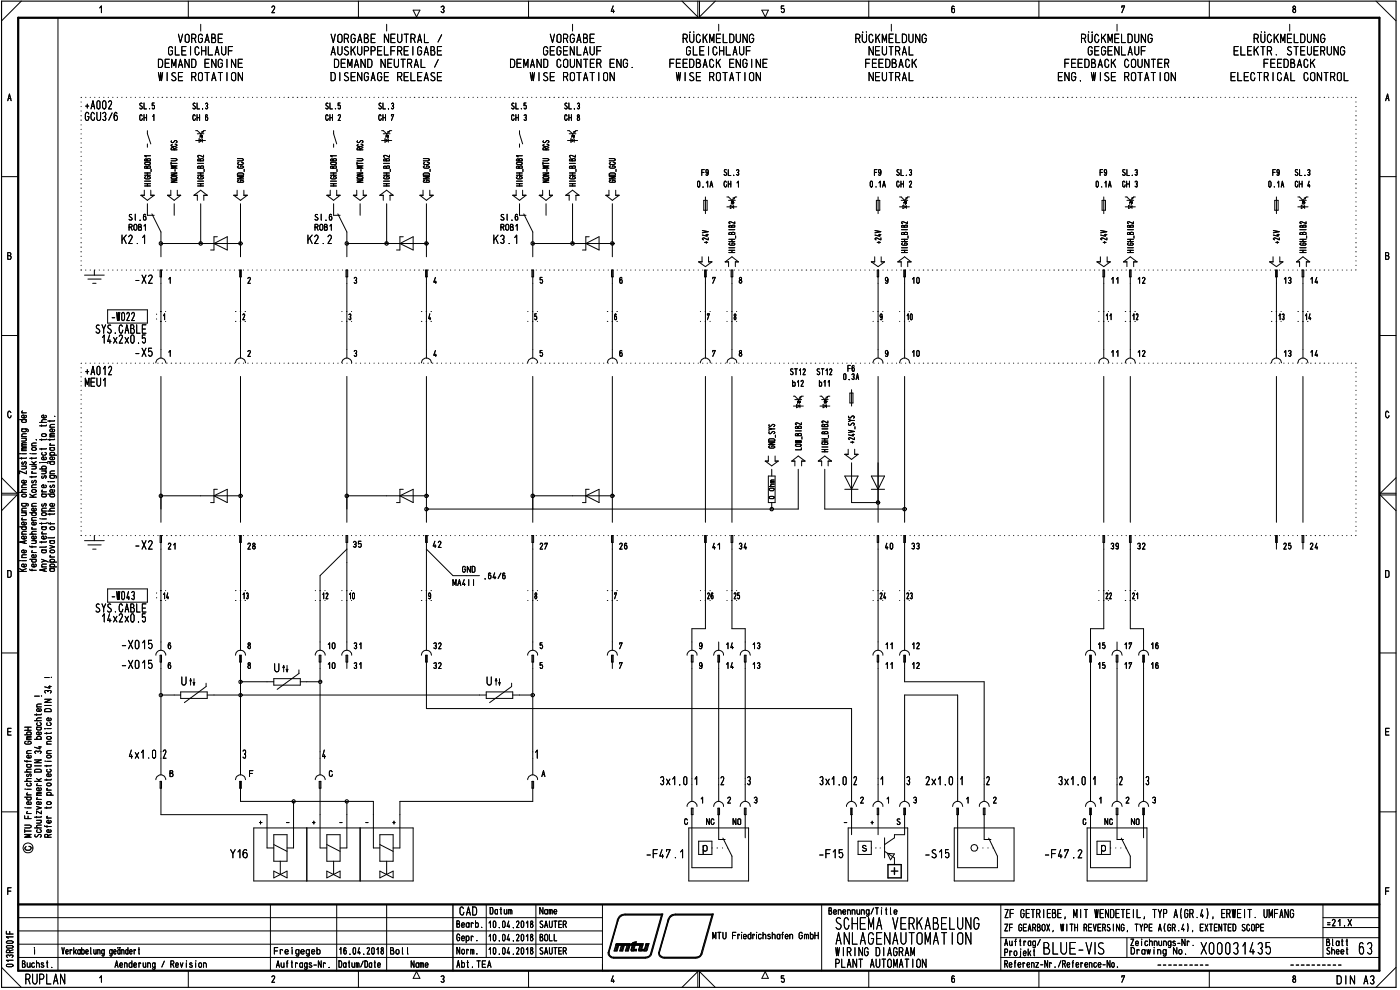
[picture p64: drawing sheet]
<svg xmlns="http://www.w3.org/2000/svg" width="420mm" height="297mm" viewBox="0 0 420 297" stroke-linecap="round" stroke-linejoin="round" font-family="sans-serif">
<defs><g id="words">
<text font-size="7.3" x="329.2" y="286.4">S</text>
<g font-size="5.3">
<text x="250.5" y="279">SC</text>
<text x="267.8" y="279">ViKA31LU</text>
<text x="250.7" y="283.5">ABLAG-\AUTOldT 0</text>
<text x="312.9" y="286.4">3LU1-V</text>
</g>
<g font-size="4.6">
<text x="387.7" y="4">8</text>
<text x="415.7" y="30.4">A</text>
<text x="7.6" y="295.4">RUPLAN</text>
</g>
<g font-size="3.9">
<text x="207.5" y="9.5">.</text>
<text x="259.3" y="9.5">.</text>
<text x="50.3" y="16.7">GLEICHLAUF</text>
<text x="53.4" y="13">VORGABE</text>
<text x="99.2" y="16.7">AUSKUPPELFREIGABE</text>
<text x="99.2" y="13">VORGABE NEUTRAL /</text>
<text x="162.9" y="16.7">GEGENLAUF</text>
<text x="165" y="13">VORGABE</text>
<text x="204.7" y="13">RUCKMELDUNG</text>
<text x="205.8" y="16.7">GLEICHLAUF</text>
<text x="256.6" y="13">RUCKMELDUNG</text>
<text x="260.6" y="16.7">NEUTRAL</text>
<text x="324.3" y="13">RÜCKMELDUNG</text>
<text x="326.3" y="16.7">GEGENLAUF</text>
<text x="370" y="16.7">ELEKTR. STEUERUNG</text>
<text x="376.1" y="13">RÜCKMELDUNG</text>
<text x="47.2" y="20.4">DEMAND ENGINE</text>
<text x="100.1" y="20.4">DEMAND NEUTRAL /</text>
<text x="152.9" y="20.4">DEMAND COUNTER ENG.</text>
<text x="200.7" y="20.4">FEEDBACK ENGINE</text>
<text x="259.5" y="20.4">FEEDBACK</text>
<text x="319.3" y="20.4">FEEDBACK COUNTER</text>
<text x="379" y="20.4">FEEDBACK</text>
<text x="47.4" y="24.4">WISE ROTATION</text>
<text x="99.1" y="24.4">DISENGAGE RELEASE</text>
<text x="159" y="24.4">WISE ROTATION</text>
<text x="202.9" y="24.4">WISE ROTATION</text>
<text x="260.6" y="24.4">NEUTRAL</text>
<text x="317.3" y="24.4">ENG. WISE ROTATION</text>
<text x="369.1" y="24.4">ELECTRICAL CONTROL</text>
<text x="25.3" y="32.9">+A002</text>
<text x="25.4" y="36.3">GCU3/6</text>
<text x="36.4" y="73.2">K2.1</text>
<text x="92.1" y="73.2">K2.2</text>
<text x="147.8" y="73.2">K3. 1</text>
<text x="218.5" y="73.7">Co</text>
<text x="40.3" y="85.2">-X2</text>
<text x="28.5" y="100.2">SYS.CABLE</text>
<text x="33.2" y="96.4">1022</text>
<text x="30.4" y="103.1">14x2x0.5</text>
<text x="40.3" y="107.1">-X5</text>
<text x="25.3" y="112.6">+A012</text>
<text x="25.5" y="116.1">MEU1</text>
<text x="28.5" y="183.8">SYS.CABLE</text>
<text x="33.2" y="180.1">1043</text>
<text x="30.4" y="186.8">14x2x0.5</text>
<text x="335.8" y="235.6">2</text>
<text x="343" y="235.6">I3</text>
<text x="69" y="257.6">Y16</text>
<text x="313.2" y="257.6">-F47.2</text>
<text x="137.8" y="274.7">CAD</text>
<text x="301.3" y="275.5">ZF GETRIEBE, MIT WENDETEIL, TYP AIGR.4), ERWEIT. UMFANG</text>
<text x="250.7" y="286.9">WIRING DIAGRAM</text>
<text x="250.4" y="290.4">PLANT AUTOMATION</text>
<text x="387.8" y="294.9">8</text>
<text x="401" y="295.4">DIN A3//</text>
</g>
<g font-size="3.1">
<text x="81.2" y="4">2</text>
<text x="132" y="4">3</text>
<text x="183" y="4">4</text>
<text x="228.5" y="5">V'</text>
<text x="285.2" y="4">6</text>
<text x="336.3" y="4">7</text>
<text x="2.2" y="30.4">A</text>
<text x="41.7" y="32.9">SL.5</text>
<text x="57.6" y="32.9">SL.3</text>
<text x="97.5" y="32.9">SL.5</text>
<text x="113.4" y="32.9">SL.3</text>
<text x="153.3" y="32.9">SL.5</text>
<text x="169.2" y="32.9">SL.3</text>
<text x="41.7" y="36.3">CH 1</text>
<text x="57.7" y="36.4">CH 6</text>
<text x="97.5" y="36.3">CH 2</text>
<text x="113.4" y="36.4">CH 7</text>
<text x="153.3" y="36.3">CH 3</text>
<text x="169.3" y="36.3">CH 8</text>
<text x="210.5" y="52.8">F9</text>
<text x="217.1" y="52.8">SL.3</text>
<text x="262.2" y="52.8">F9</text>
<text x="268.8" y="52.8">SL.3</text>
<text x="329.9" y="52.8">F9</text>
<text x="336.6" y="52.8">SL.3</text>
<text x="381.8" y="52.8">F9</text>
<text x="388.5" y="52.8">SL.3</text>
<text x="209.2" y="56.3">0.1A</text>
<text x="217.1" y="56.3">OH 1</text>
<text x="260.8" y="56.3">0.1A</text>
<text x="268.9" y="56.3">OH 2</text>
<text x="328.6" y="56.3">0.1A</text>
<text x="336.7" y="56.3">GH 3</text>
<text x="380.6" y="56.3">0.1A</text>
<text x="388.6" y="56.3">GH 4</text>
<text x="330.2" y="62.7">$</text>
<text x="382.3" y="62.7">$</text>
<text x="38.4" y="69.3">ROB1</text>
<text x="38.5" y="66.2">SI .6</text>
<text x="94.2" y="66.2">SI.6</text>
<text x="94.3" y="69.3">ROB1</text>
<text x="150" y="69.3">ROB1</text>
<text x="150.1" y="66.2">SI .6</text>
<text x="2.2" y="78">B</text>
<text x="415.7" y="78">B</text>
<text x="213.7" y="85.2">7</text>
<text x="273.4" y="85.2">10</text>
<text x="385" y="85.2">13</text>
<text x="393" y="85.2">14</text>
<text x="271.9" y="96.1">1.0</text>
<text x="383.4" y="96.1">1</text>
<text x="391.4" y="96.1">14</text>
<text x="273.4" y="107.1">10</text>
<text x="385" y="107.1">13</text>
<text x="393" y="107.1">14</text>
<text x="237" y="112.6">ST12</text>
<text x="244.9" y="112.6">ST12</text>
<text x="237.7" y="116.1">b12</text>
<text x="245.7" y="116.1">b11</text>
<text x="252.8" y="114">0.3</text>
<text x="254.2" y="114">F6A</text>
<text x="2.1" y="125.6">0</text>
<text x="14.7" y="161.9">0</text>
<text x="265.6" y="164.9">40</text>
<text x="273.4" y="164.9">33</text>
<text x="382.3" y="164.9">11[ 25</text>
<text x="393" y="164.9">24</text>
<text x="2" y="173.4">D</text>
<text x="415.5" y="173.4">D</text>
<text x="272" y="180.3">2.3</text>
<text x="265.5" y="194.8">11</text>
<text x="273.4" y="194.8">12</text>
<text x="345.1" y="194.8">16</text>
<text x="265.5" y="200.7">11</text>
<text x="273.4" y="200.7">12</text>
<text x="329.2" y="200.7">15</text>
<text x="334.8" y="200.8">T</text>
<text x="337.2" y="200.7">17</text>
<text x="342.8" y="200.8">T</text>
<text x="345.1" y="200.7">16</text>
<text x="2" y="220.7">E</text>
<text x="415.5" y="220.7">E</text>
<text x="2" y="268.6">F</text>
<text x="415.5" y="268.6">F</text>
<text x="146.9" y="274.4">Datum</text>
<text x="161.9" y="274.4">Name</text>
<text x="248.6" y="274.5">Benennung/Title</text>
<text x="136.9" y="278.4">Bearb.</text>
<text x="146.3" y="278.5">10.04.2018</text>
<text x="161.9" y="278.5">SAUTER</text>
<text x="213.7" y="281.9">MTU Friedrichshafen GmbH</text>
<text x="301.2" y="279.5">ZF GEARBOX, WITH REVERSING, TYPE A(GR.4), EXTENTED SCOPE</text>
<text x="398" y="278">.21.X</text>
<text x="18.4" y="286.4">Verkabelung geändert</text>
<text x="82.2" y="286.4">Fre I gegeb</text>
<text x="101.5" y="286.4">16.04.2018</text>
<text x="117" y="286.4">Bot</text>
<text x="136.9" y="282.4">Oepr.</text>
<text x="137" y="286.4">Norm.</text>
<text x="146.3" y="282.4">10.04.2018</text>
<text x="146.3" y="286.4">10.04.2018</text>
<text x="161.9" y="286.4">SAUTER</text>
<text x="161.9" y="282.4">BOLL</text>
<text x="301.4" y="283.8">Auftrag/</text>
<text x="301.4" y="286.9">Projekt</text>
<text x="339.2" y="283.9">Zeichnungs-Nr.</text>
<text x="339.3" y="286.4">Drawing No.</text>
<text x="398" y="283.9">Blatt</text>
<text x="398" y="286.4">Sheet</text>
<text x="6.5" y="290.4">Buchst.</text>
<text x="34.3" y="290.4">Aenderung / Revision</text>
<text x="82.8" y="290.4">Auf trags-Nr.</text>
<text x="101.5" y="290.4">Datum/Date</text>
<text x="123.2" y="290.4">Name</text>
<text x="136.9" y="290.4">Abt. TEA</text>
<text x="228.5" y="293.7">A</text>
<text x="301.3" y="290.4">Referenz-Nr./Reference-No.</text>
<text x="81.4" y="294.9">2</text>
<text x="132.1" y="294.9">3</text>
<text x="183.3" y="294.9">4</text>
<text x="234.3" y="294.9">5</text>
<text x="285.4" y="294.9">6</text>
<text x="336.5" y="294.9">7</text>
</g>
<g font-size="2.5">
<text x="98.8" y="52.7">=</text>
<text x="98.8" y="53.8">=</text>
<text x="99" y="49.5">O</text>
<text x="99.1" y="48.4">m</text>
<text x="114.8" y="52.7">=</text>
<text x="115" y="48.4">m</text>
<text x="115" y="53.8">m</text>
</g>
<g font-size="1.5">
<text x="170.7" y="47.1">&lt;.,</text>
<text x="43.2" y="53.8">CD</text>
<text x="71" y="50.6">CD</text>
<text x="126.7" y="52.7">0 )</text>
<text x="126.8" y="48.4">0)</text>
<text x="126.8" y="50.6">CD</text>
<text x="154.8" y="52.7">=</text>
<text x="154.8" y="53.8">CCD</text>
<text x="170.7" y="52.7">=</text>
<text x="170.7" y="48.4">CC</text>
<text x="170.7" y="50.6">CC</text>
<text x="182.6" y="50.6">CD</text>
<text x="71" y="54.9">CD</text>
<text x="126.8" y="54.9">CD</text>
<text x="154.8" y="55.9">=</text>
<text x="170.7" y="55.9">=</text>
<text x="182.6" y="54.9">CD</text>
<text x="16.2" y="125.6">•</text>
<text x="6.3" y="139.5">&lt;/)</text>
<text x="9.3" y="142.3">c-</text>
<text x="12.3" y="142.3">aC</text>
<text x="12.3" y="143.7">V&gt; 07</text>
<text x="9.3" y="146.5">C</text>
<text x="12.3" y="147.9">c-</text>
<text x="12.3" y="149.3">0 -0</text>
<text x="14.8" y="146.5">V)</text>
<text x="231" y="145">E</text>
<text x="6.3" y="152.1">O</text>
<text x="9.3" y="152.1">C</text>
<text x="12.3" y="153.5">C -C</text>
<text x="12.3" y="152.1">CfC</text>
<text x="6.2" y="159.1">oc-</text>
<text x="6.3" y="156.3">•</text>
<text x="8.7" y="160.4">-C</text>
<text x="9.3" y="156.3">C-</text>
<text x="9.3" y="166">c-</text>
<text x="11.7" y="164.6">•-• &gt;</text>
<text x="6.3" y="168.8">-</text>
<text x="11.6" y="171.6">¢a</text>
<text x="12.3" y="168.8">},CD.</text>
<text x="14.7" y="170.3">0.</text>
<text x="13.2" y="208.1">C,&quot;</text>
<text x="13.2" y="206.7">^-1-</text>
<text x="7.2" y="220.6">-CC</text>
<text x="10" y="222">.0</text>
<text x="13.9" y="217.8">4_,</text>
<text x="7.8" y="226.2">C</text>
<text x="10.1" y="226.2">r&gt;</text>
<text x="13.8" y="223.4">C</text>
<text x="13.8" y="226.2">C</text>
<text x="7.8" y="233.2">cn</text>
<text x="7.8" y="238.7">c.-</text>
<text x="10.8" y="235.9">c-</text>
<text x="13.8" y="238.8">0 .</text>
<text x="13.8" y="237.6">c-•</text>
<text x="7.8" y="244.3">c-</text>
<text x="10.8" y="240.2">c-.</text>
<text x="13.9" y="245.6">c</text>
<text x="7.2" y="250">•</text>
<text x="10.2" y="251.4">Cf)</text>
<text x="1.6" y="280.4">11-</text>
<text x="1.7" y="286">CC</text>
</g>
</g></defs>
<g fill="none" stroke="#000" stroke-width=".3">
<path d="M6.4 .3l-5.9 6M17.4 5.3v286M29.9 2.4l.5-.6v2M56.5 .3v5M107.6 .3v5M124 3h2l-1 2.1zM158.6 .3v5M204.7 .3l4.7 4.8v-4.8M209.9 .3v4.8l4.8-4.8M235.2 1.8h-.7v.9l.6-.2a.59 .59 0 0 1 .3 .8 .59 .59 0 0 1-.7 .3l-.2-.1M260.7 .3v5M311.8 .3v5"/>
<path d="M362.9 .3v5M413 .3l6 6M.5 53h5M414 53h5M60.2 61.1v12h-11.9v3.9M63.2 75h1M72.2 61.1v15.9M116 61.1v12h-11.9v3.9M119 75h1M128 61.1v15.9M171.8 61.1v12h-11.9v3.9M174.8 75h1"/>
<path d="M183.8 61.1v15.9M.5 100.7h5M48.3 112.9v43.8M72.2 112.9v43.8M104.1 112.9v43.8M128 112.9v43.8M159.9 112.9v43.8M183.8 112.9v43.8M211.7 112.9v43.8M219.7 112.9v43.8M263.5 112.9v43.8M271.5 112.9v43.8"/>
<path d="M331.3 112.9v43.8M339.2 112.9v43.8M383.1 112.9v43.8M391 112.9v43.8M414 100.7h5M416.8 123.8a.48 .48 0 0 0-.6-.4 .48 .48 0 0 0-.4 .6v.7l.4 .6h.4l.3-.6M.5 148.5h4.6l-4.6 4.7M.5 143.3l4.6 4.7h-4.6M48.3 148.8h11.9M63.2 150.8h1M104.1 148.8h11.9M119 150.8h1"/>
<path d="M159.9 148.8h11.9M174.8 150.8h1M239.6 140.8v11.9h-111.6M247.5 140.8v11.9h24M255.6 150.8h7.9M419 148.5h-4.8l4.8 4.7M419 143.3l-4.8 4.7h4.8M.5 195.9h5M85.1 199.6v2M85.1 199.6l.3 .7h-.5zM86.1 199.6v2M414 195.9h5"/>
<path d="M57.2 203.6l.2 .7h-.4zM57.2 203.6v2M58 204.8h.5l-.3 .8zM58.2 203.6v2M85.9 200.8h.5l-.3 .8zM148.9 203.6v2M148.9 203.6l.2 .7h-.5zM149.6 204.8h.6l-.3 .8zM149.9 203.6v2M.5 243.6h5M7.4 247.6h1.5l.5 .2-.1 .4-.4 .2h-1.5M7.4 244.8v.8h2"/>
<path d="M7.4 249.3h2M8 242.4h1.4M8.4 244.9v.7M9.4 250.4h-2l1.6 .4-1.6 .4h2M414 243.6h5M5.5 275.3h175.3M5.5 279.3h175.3M81.2 271.4v19.9M101 271.4v19.9M116 271.4v19.9M145.9 271.4v15.9M160.8 271.4v15.9"/>
<path d="M180.8 271.4v19.9M246.6 271.4v19.9M300.4 271.4v19.8M397 271.4v15.9M397 278.3h17M397 275.3h17M.5 290.2l5.9 6M1.9 282.6l.4-.3h1.2l.4 .5-.3 .2h-1.4zM2 283.9l1.6-.2 .3 .4-.3 .4h-1.4l-.3-.4zM2.1 289.4l1.5-.1a.38 .38 0 0 1 .3 .4 .38 .38 0 0 1-.4 .4l-1.4-.1-.2-.3zM2.2 287.3l-.3-.4a.55 .55 0 0 1 .5-.4 .55 .55 0 0 1 .5 .4 .48 .48 0 0 1 .6-.4 .48 .48 0 0 1 .4 .5l-.3 .3M3.9 288.1h-2l.6 .4"/>
<path d="M3.9 281.1h-2l.6 .4M5.5 287.3h175.3M5.5 283.3h175.3M29.9 293.4l.5-.6v1.9M56.5 291.3v4.9M107.6 291.3v4.9M125 291.5l1 2h-2zM158.6 291.3v4.9M204.7 296.2l4.7-4.7v4.7M209.9 296.2v-4.7l4.8 4.7M260.7 291.3v4.9M300.4 287.3h113.6"/>
<path d="M300.4 281.3h113.6M311.8 291.3v4.9M338.2 281.3v6M362.9 291.3v4.9M419 290.2l-6 6"/>
<circle cx="8.4" cy="254.4" r="1.49"/>
</g>
<path d="M.5 .3h418.5v295.9h-418.5z" fill="none" stroke="#000" stroke-width=".34"/>
<path d="M5.5 5.3h408.5v286h-408.5zM5.5 271.4h408.5" fill="none" stroke="#000" stroke-width=".68"/>
<path d="M135.9 271.4v19.9" fill="none" stroke="#000" stroke-width=".42"/>
<path d="M8 236.8h1.4M8.3 239.2l-.3 .2 .3 .6h.8l.3-.2v-.4l-.3-.2M7.6 242.4h.1M9.2 240.6l.2 .3-.2 .5h-.9l-.3-.4 .1-.3 .6-.2v.9" fill="none" stroke="#000" stroke-width=".3"/>
<g fill="none" stroke="#000" stroke-width=".3">
<path d="M7.4 218.2h2M8.4 218.2v.9M7.4 228.2l.1 .2h1.9M7.4 234.4h2M7.4 231.6h2M7.6 236.8h.1M7.8 222.4l-.4 .4v.2l.4 .3 1.6-.2-.2-.6-.8-.1v.4M8 229.4h1.1l.3 .6-.3 .2-.9-.1-.2-.4 .3-.3M8 221.9h1.4M8.1 228.2v.5M9 234.9l.4 .2v.5l-.3 .2-.9-.1-.2-.2 .2-.5M9.2 226.7l.2 .2-.2 .5h-.9l-.3-.5 .7-.3v.8"/>
<path d="M9.4 233.6l-1.3 .1-.1 .5 .4 .2M9.4 230.8l-1.3 .1-.1 .5 .4 .2M9.4 221.4h-1.1l-.3 .2 .3 .3M9.4 221l-1.3 .1-.1 .1 .3 .2M9.4 229.4h-.2M7.4 247.6h1.5l.5 .2-.1 .4-.4 .2h-1.5M7.4 244.8v.8h2M7.4 249.3h2M8 242.4h1.4M8.4 244.9v.7M9.4 250.4h-2l1.6 .4-1.6 .4h2"/>
</g>
<path d="M8 236.8h1.4M8.3 239.2l-.3 .2 .3 .6h.8l.3-.2v-.4l-.3-.2M7.6 242.4h.1M9.2 240.6l.2 .3-.2 .5h-.9l-.3-.4 .1-.3 .6-.2v.9" fill="none" stroke="#000" stroke-width=".3"/>
<g fill="none" stroke="#000" stroke-width=".3">
<path d="M7.4 218.2h2M8.4 218.2v.9M10.4 216.2h2M10.4 208.9h1.4M11 218.2h1.1l.3 .6-.3 .2h-.8l-.3-.2 .3-.6M11 214.2v.4M11 212.1h1.4M12 216.8l.4 .4-.3 .5h-.8l-.3-.4 .2-.4M12.1 219.7l.3 .4-.4 .4-1-.2v-.5l.7-.2v.9M12.1 212.7l.3 .2-.3 .5h-.9l-.2-.5 .7-.3v.8M12.4 215.4l-1.3 .2-.1 .3 .4 .3M12.4 214.2l-.1 .3h-1.9"/>
<path d="M12.4 211.2l-1.2 .1-.2 .2 .2 .6M12.4 218.2l-.2 .1M7.4 228.2l.1 .2h1.9M7.4 234.4h2M7.4 231.6h2M7.6 236.8h.1M7.8 222.4l-.4 .4v.2l.4 .3 1.6-.2-.2-.6-.8-.1v.4M8 229.4h1.1l.3 .6-.3 .2-.9-.1-.2-.4 .3-.3M8 221.9h1.4M8.1 228.2v.5M9 234.9l.4 .2v.5l-.3 .2-.9-.1-.2-.2 .2-.5M9.2 226.7l.2 .2-.2 .5h-.9l-.3-.5 .7-.3v.8"/>
<path d="M9.4 233.6l-1.3 .1-.1 .5 .4 .2M9.4 230.8l-1.3 .1-.1 .5 .4 .2M9.4 221.4h-1.1l-.3 .2 .3 .3M9.4 221l-1.3 .1-.1 .1 .3 .2M9.4 229.4h-.2M10.4 228h2l-2 .9h2M10.4 234.4h2M10.4 229.8h2M10.5 231.1l.3-.3h1.2l.4 .3v.5h-2zM11 238.7h1.4M11 233.6l1 .8M11.6 224.1h.8"/>
<path d="M12 223.9v.8l-1.6-.5M12.1 236.4l.3 .5-.4 .3-1-.1v-.5l.2-.2h.5v.8M12.4 238.2h-1.2l-.2 .2 .2 .3M12.4 237.7h-1.2l-.2 .3 .4 .2M12.4 233.6l-.8 .4M10.4 248.4h2M11 242l1.4 .4-1.4 .4M11 246.1h1.4M11 244.9v.5M12 248.9l.4 .4-.3 .5-1.1-.2v-.3l.2-.3M12 246.1l.3 .2v.5l-1.3 .2M12.1 240.6l.3 .3-.3 .5h-.9l-.2-.4v-.3l.7-.2v.9"/>
<path d="M12.4 247.6h-1.3l-.1 .5 .4 .3M12.4 244.9l-.1 .3h-1.9M12.4 243.3v.9l-1.4-.9v.9"/>
</g>
<g fill="none" stroke="#000" stroke-width=".3">
<path d="M10.4 216.2h2M10.4 208.9h1.4M11 218.2h1.1l.3 .6-.3 .2h-.8l-.3-.2 .3-.6M11 214.2v.4M11 212.1h1.4M12 216.8l.4 .4-.3 .5h-.8l-.3-.4 .2-.4M12.1 219.7l.3 .4-.4 .4-1-.2v-.5l.7-.2v.9M12.1 212.7l.3 .2-.3 .5h-.9l-.2-.5 .7-.3v.8M12.5 208.9h.1M12.4 215.4l-1.3 .2-.1 .3 .4 .3M12.4 214.2l-.1 .3h-1.9M12.4 211.2l-1.2 .1-.2 .2 .2 .6"/>
<path d="M12.4 218.2l-.2 .1M10.4 228h2l-2 .9h2M10.4 234.4h2M10.4 229.8h2M10.5 231.1l.3-.3h1.2l.4 .3v.5h-2zM11 238.7h1.4M11 233.6l1 .8M11.6 224.1h.8M12 223.9v.8l-1.6-.5M12.1 236.4l.3 .5-.4 .3-1-.1v-.5l.2-.2h.5v.8M12.4 238.2h-1.2l-.2 .2 .2 .3M12.4 237.7h-1.2l-.2 .3 .4 .2"/>
<path d="M12.4 233.6l-.8 .4M10.4 248.4h2M11 242l1.4 .4-1.4 .4M11 246.1h1.4M11 244.9v.5M12 248.9l.4 .4-.3 .5-1.1-.2v-.3l.2-.3M12 246.1l.3 .2v.5l-1.3 .2M12.1 240.6l.3 .3-.3 .5h-.9l-.2-.4v-.3l.7-.2v.9M12.4 247.6h-1.3l-.1 .5 .4 .3M12.4 244.9l-.1 .3h-1.9M12.4 243.3v.9l-1.4-.9v.9"/>
</g>
<g fill="none" stroke="#000" stroke-width=".3">
<path d="M12.5 208.9h.1M14 229.6v.4M14 233.8v.4M14 228.4h1.4M14.1 235.1l1.1-.1 .2 .5-1 .3-.4-.3zM14.9 230.8l.5 .3-.4 .5h-.7l-.3-.2 .2-.5M15.1 232.2l.3 .3-.3 .5h-.8l-.3-.3 .1-.4 .6-.1v.8M15.4 233.8l-.1 .2h-1.9M15.4 229.6v.2h-2M13.4 247.7l.1 .3h1.9M14 245.4h1.4M14 242.1v.5"/>
<path d="M14.1 240.7l1.1-.1 .2 .5-1 .3-.4-.3zM14.1 247.7v.5M14.4 251.2l-.2-.8-.8 .1v.7h2M15.1 249l.3 .4-.5 .4-.8-.2v-.5l.6-.2v.9M15.1 246.2l.3 .4-.5 .4-.8-.2v-.5l.6-.2v.9M15.4 242.1l-.1 .3h-1.9M15.4 250.4l-1 .3"/>
</g>
<path d="M13.4 212.9l.6-.3 1 .1 .4 .3v.5h-2zM13.4 209.8h2l-2 .9h2M13.4 211.7h2M13.4 203.3h1.4M13.5 218.6h.1M14 219.8v.4M14 218.6h1.4M15.1 215.5l.3 .2-.3 .5h-.8l-.3-.5 .4-.3h.3v.8M15.4 219.8v.2h-2M13.6 228.4h.1M14.1 226.7h1.1l.2 .5-1 .2-.4-.2zM14.1 221.1h1.1l.2 .5-1 .2-.4-.2z" fill="none" stroke="#000" stroke-width=".3"/>
<g fill="none" stroke="#000" stroke-width=".3">
<path d="M15.5 203.3h.1M14 229.6v.4M14 233.8v.4M14 228.4h1.4M14.1 235.1l1.1-.1 .2 .5-1 .3-.4-.3zM14.9 230.8l.5 .3-.4 .5h-.7l-.3-.2 .2-.5M15.1 232.2l.3 .3-.3 .5h-.8l-.3-.3 .1-.4 .6-.1v.8M15.4 233.8l-.1 .2h-1.9M15.4 229.6v.2h-2M13.4 247.7l.1 .3h1.9M14 245.4h1.4M14 242.1v.5"/>
<path d="M14.1 240.7l1.1-.1 .2 .5-1 .3-.4-.3zM14.1 247.7v.5M14.4 251.2l-.2-.8-.8 .1v.7h2M15.1 249l.3 .4-.5 .4-.8-.2v-.5l.6-.2v.9M15.1 246.2l.3 .4-.5 .4-.8-.2v-.5l.6-.2v.9M15.4 242.1l-.1 .3h-1.9M15.4 250.4l-1 .3"/>
</g>
<path d="M13.4 212.9l.6-.3 1 .1 .4 .3v.5h-2zM13.4 209.8h2l-2 .9h2M13.4 211.7h2M13.4 203.3h1.4M13.5 218.6h.1M14 219.8v.4M14 218.6h1.4M15.1 215.5l.3 .2-.3 .5h-.8l-.3-.5 .4-.3h.3v.8M15.4 219.8v.2h-2M13.6 228.4h.1M14.1 226.7h1.1l.2 .5-1 .2-.4-.2zM14.1 221.1h1.1l.2 .5-1 .2-.4-.2z" fill="none" stroke="#000" stroke-width=".3"/>
<g fill="none" stroke="#000" stroke-width=".3">
<path d="M5.9 125.9h2M6 136.1h.1M6.5 128.7l1.8 .1 .2 .3-.2 .4M6.5 137.3v.5M6.5 136.1h1.4M6.5 135.2h1.4M6.5 133.9h1.4M6.5 131.5h1.4M6.5 131h1.4M6.5 123.9h1.4M6.7 123.3l-.2 .2 .3 .4M6.8 128.7l-.3 .3 .3 .5h.8l.3-.2-.3-.6"/>
<path d="M6.8 125.9l-.3 .3 .3 .5h.8l.3-.2-.3-.6M7.5 139.9l.4 .3-.1 .3-1.3 .2M7.5 131.5l.4 .3-.1 .4-1.3 .1M7.7 124.6l.2 .5-.4 .3-.9-.2v-.5l.6-.2v.9M7.9 137.3l-.1 .2h-1.9M7.9 134.7h-1.2l-.2 .3 .2 .2M7.9 134.3h-1.2l-.2 .2 .4 .2M7.9 133.3h-1.2l-.2 .3 .2 .3M7.9 132.8l-1.3 .1v.4h.3M7.9 130.1l-1.3 .2 .1 .7M8.9 139.4h2M9.5 136.1h1.4"/>
<path d="M9.5 137.3v.5M9.5 139.9h1.4M9.5 138.5l1 .9M10.5 139.9l.4 .3-.2 .4-1.2 .1M10.9 137.3v.2h-2M10.9 138.5l-.9 .4M11.9 126.7h2M12 138.8h.1M12.5 138.8h1.5l.4 .2M12.5 130.4l1-.3a.42 .42 0 0 1 .4 .5 .42 .42 0 0 1-.4 .4l-.8-.1zM12.5 127.5v.4M12.5 131.7v.5"/>
<path d="M12.5 134.5v.5M13.5 135.7l.4 .4-.3 .5-.9-.1-.2-.3 .2-.4M13.7 137.2l.2 .2-.2 .5h-1l-.2-.5 .7-.3v.8M13.7 124.6l.2 .3-.1 .3-.9 .2a.45 .45 0 0 1-.4-.6 .45 .45 0 0 1 .7-.3v.9M13.9 134.5l-.1 .2h-1.9M13.9 131.7l-.1 .2h-1.9M13.9 127.5l-.1 .3h-1.9M13.9 125.9l-1.3 .2v.6h.3M5.9 147.7h2M6.5 151l1.8 .1 .2 .4-.2 .3M6.5 156h1.4M6.5 153.8h1.4"/>
<path d="M6.5 153.3h1.4M6.5 146.3h1.4M6.6 148.4l.9-.1 .3 .1 .1 .4-1 .3-.3-.2zM7.5 153.8l.3 .2v.5l-1.3 .2M7.7 156.7l.2 .3-.2 .5h-1l-.2-.4 .1-.3 .6-.2v.9M7.7 144.2l.2 .4-.4 .3-.9-.1-.1-.4 .7-.3v.8M7.9 159.4l-1.3 .2 .1 .7M7.9 152.5l-1.3 .1 .1 .7M7.9 146.9l-1.3 .1-.1 .4 .4 .3M7.9 145.5l-1.3 .1 .1 .7M7.9 141.3v.9l-2-.9v.9M8.9 153.8h2"/>
<path d="M8.9 149.2h2M8.9 148.3l1.2 .9M9.5 147.2l.4-.3h.6l.4 .3v.2l-.2 .3h-.8zM9.5 158.7h1.4M9.5 142.9v.4M9.7 144.2l-.2 .5 .4 .2a.6 .6 0 0 1 .9-.6l-.1 .6M9.8 153.8l-.3 .2v.5l.3 .2 1-.2 .1-.3-.4-.4M10.6 156.7l.3 .3-.3 .5h-.9l-.1-.7 .6-.2v.9M10.6 152.5l.3 .5-.4 .3-.8-.1-.2-.5 .2-.2h.5v.8M10.9 142.9v.2h-2M10.9 148.3l-1.3 .5M12.5 158.1h1.1l.3 .5-.3 .3h-.8l-.3-.3 .3-.5"/>
<path d="M12.5 156.9v.4M12.5 155.7h1.4M12.6 154l.9-.2a.42 .42 0 0 1 .4 .5 .42 .42 0 0 1-.4 .4l-.8-.1zM12.7 159.6l-.2 .3 .3 .3M12.8 140.7l-.3-.3 .3-.5h.8l.3 .3-.3 .5M13.7 145.5l.2 .3-.2 .5h-1l-.2-.5 .7-.3v.8M13.9 156.9l-.1 .2h-1.9M13.9 158.1l-.2 .1M5.9 171.4h2M5.9 170.6l1.3 .8M6.5 168.2h1.4M6.5 167.3h1.4"/>
<path d="M6.5 160.3h1.4M7.3 162.4v.6M7.7 169.2l.2 .6-.4 .3-.9-.2-.1-.4 .2-.3h.5v.9M7.7 165.1l.2 .4-.4 .4-.9-.2v-.5l.6-.2v.9M7.7 160.9l.2 .5-.4 .3-.9-.2-.1-.4 .2-.2h.5v.8M7.9 166.5h-1.3l.1 .8M7.9 162.2l-2 .4 2 .5M7.9 170.6l-1.3 .5M8.9 170.8l.2 .3h1.8M8.9 163.8l.1 .3h1.9M8.9 167.8h2M9.5 162.2h1.4"/>
<path d="M9.6 163.8v.5M9.6 170.8v.5M9.8 167.8l-.3 .2v.5l.3 .2 1-.2 .1-.4-.4-.3M10.5 162.2l.4 .4-.2 .4-1.2 .1M10.6 169.2l.3 .6-.4 .3-.8-.1-.2-.5 .2-.3h.5v.9M10.6 166.5l.3 .5-.4 .3-.8-.1-.2-.5 .2-.2h.5v.8M10.6 160.9l.3 .5-.4 .3-.8-.1-.2-.5 .2-.2h.5v.8M12.5 165h1.1l.3 .4-.1 .3-.2 .2-.9-.1-.2-.4 .3-.4M12.5 170.1h1.4M12.5 162.5v.4M12.5 160.2h1.4M13.7 160.9l.2 .5-.4 .3-.9-.2-.1-.4 .7-.2v.8"/>
<path d="M13.9 169.2h-1.2l-.2 .5 .2 .4M13.9 162.5l-.1 .1h-1.9M15.5 203.3h.1M8.7 253.9a.6 .6 0 0 1 .7 .6 .6 .6 0 0 1-.6 .6h-.8l-.4-.3-.1-.5 .3-.3"/>
</g>
<g fill="none" stroke="#000" stroke-width=".3">
<path d="M8.9 139.4h2M9.1 136.1h.1M9.5 133.8h1.4M9.5 137.3v.5M9.5 139.9h1.4M9.5 138.5l1 .9M9.5 136.1h1.4M9.7 134.4h1l.2 .5-1 .2-.4-.2zM10.5 139.9l.4 .3-.2 .4-1.2 .1M10.9 132.9l-1.3 .2 .1 .7M10.9 132h.1M10.9 137.3v.2h-2"/>
<path d="M10.9 138.5l-.9 .4M8.9 153.8h2M8.9 149.2h2M8.9 148.3l1.2 .9M9.5 147.2l.4-.3h.6l.4 .3v.2l-.2 .3h-.8zM9.5 158.7h1.4M9.5 142.9v.4M9.7 144.2l-.2 .5 .4 .2a.6 .6 0 0 1 .9-.6l-.1 .6M9.8 153.8l-.3 .2v.5l.3 .2 1-.2 .1-.3-.4-.4M10.6 156.7l.3 .3-.3 .5h-.9l-.1-.7 .6-.2v.9M10.6 152.5l.3 .5-.4 .3-.8-.1-.2-.5 .2-.2h.5v.8M10.9 142.9v.2h-2"/>
<path d="M10.9 148.3l-1.3 .5M8.9 170.8l.2 .3h1.8M8.9 163.8l.1 .3h1.9M8.9 167.8h2M9.5 162.2h1.4M9.6 163.8v.5M9.6 170.8v.5M9.8 167.8l-.3 .2v.5l.3 .2 1-.2 .1-.4-.4-.3M10.5 162.2l.4 .4-.2 .4-1.2 .1M10.6 169.2l.3 .6-.4 .3-.8-.1-.2-.5 .2-.3h.5v.9M10.6 166.5l.3 .5-.4 .3-.8-.1-.2-.5 .2-.2h.5v.8M10.6 160.9l.3 .5-.4 .3-.8-.1-.2-.5 .2-.2h.5v.8"/>
</g>
<g fill="none" stroke="#000" stroke-width=".3">
<path d="M60.2 7.3v2M116 7.3v2M171.8 7.3v2M215.7 7.3v2M267.5 7.3v2M335.2 7.3v2M387.1 7.3v2M24.3 38.8v.1M35.2 29.2h.1M36.5 29.2h.1M37.9 29.2h.1M39.2 29.2h.1"/>
<path d="M40.6 29.2h.1M42 29.2h.1M43.3 29.2h.1M44.2 39.2v.9l1.1 3.1M44.7 29.2h.1M46 29.2h.1M47.4 29.2h.1M48.6 29.2h.2M50 29.2h.2M51.3 29.2h.2M52.7 29.2h.2M54.1 29.2h.1"/>
<path d="M55.4 29.2h.1M56.8 29.2h.1M58.1 29.2h.1M58.7 39.2h.5l1 .9 1-.9h.5M59.5 29.2h.1M60.5 39.5l.6-.1-.3 .5M60.8 29.2h.1M62.2 29.2h.1M63.5 29.2h.1M64.9 29.2h.1M66.3 29.2h.1M67.6 29.2h.1"/>
<path d="M69 29.2h.1M70.3 29.2h.1M71.7 29.2h.1M73 29.2h.1M74.4 29.2h.1M75.7 29.2h.1M77.1 29.2h.1M78.4 29.2h.1M79.8 29.2h.1M81.2 29.2h.1M82.5 29.2h.1M83.9 29.2h.1"/>
<path d="M85.2 29.2h.1M86.5 29.2h.2M87.8 29.2h.2M89.2 29.2h.2M90.6 29.2h.1M91.9 29.2h.2M93.3 29.2h.1M94.6 29.2h.1M96 29.2h.1M97.3 29.2h.1M98.7 29.2h.1M100 29.2h.1"/>
<path d="M100.1 39.2v.9l.9 3.1M101.4 29.2h.1M102.7 29.2h.1M104.1 29.2h.1M105.5 29.2h.1M106.8 29.2h.1M108.2 29.2h.1M109.5 29.2h.1M110.9 29.2h.1M112.2 29.2h.1M113.6 29.2h.1M114.5 39.2h.5l1 .9 1.1-.9h.5"/>
<path d="M114.9 29.2h.1M116.3 39.5l.6-.1-.2 .5M116.3 29.2h.1M117.6 29.2h.1M119 29.2h.1M120.4 29.2h.1M121.7 29.2h.1M123.1 29.2h.1M124.3 29.2h.2M125.7 29.2h.2M127 29.2h.2M128.4 29.2h.2"/>
<path d="M129.8 29.2h.1M131.1 29.2h.2M132.5 29.2h.1M133.8 29.2h.1M135.2 29.2h.1M136.5 29.2h.1M137.9 29.2h.1M139.2 29.2h.1M140.6 29.2h.1M141.9 29.2h.1M143.3 29.2h.1M144.7 29.2h.1"/>
<path d="M146 29.2h.1M147.4 29.2h.1M148.7 29.2h.1M150.1 29.2h.1M151.4 29.2h.1M152.8 29.2h.1M154.1 29.2h.1M155.5 29.2h.1M155.9 39.2v.9l.9 3.1M156.8 29.2h.1M158.2 29.2h.1M159.6 29.2h.1"/>
<path d="M160.9 29.2h.1M162.3 29.2h.1M163.5 29.2h.2M164.9 29.2h.2M166.2 29.2h.2M167.6 29.2h.2M169 29.2h.1M170.3 39.2h.5l1 .9 1-.9h.6M170.3 29.2h.1M171.7 29.2h.1M172.1 39.5l.6-.1-.2 .5M173 29.2h.1"/>
<path d="M174.4 29.2h.1M175.7 29.2h.1M177.1 29.2h.1M178.4 29.2h.1M179.8 29.2h.1M181.1 29.2h.1M182.5 29.2h.1M183.9 29.2h.1M185.2 29.2h.1M186.6 29.2h.1M187.9 29.2h.1M189.3 29.2h.1"/>
<path d="M190.6 29.2h.1M192 29.2h.1M193.3 29.2h.1M194.7 29.2h.1M196 29.2h.1M197.4 29.2h.1M198.8 29.2h.1M200.1 29.2h.1M201.4 29.2h.1M202.7 29.2h.2M204.1 29.2h.2M205.4 29.2h.2"/>
<path d="M206.8 29.2h.2M208.2 29.2h.1M209.5 29.2h.1M210.9 29.2h.1M212.2 29.2h.1M213.6 29.2h.1M214.9 29.2h.1M216.3 29.2h.1M217.6 29.2h.1M219 29.2h.1M220.3 29.2h.1M221.7 29.2h.1"/>
<path d="M223.1 29.2h.1M224.4 29.2h.1M225.8 29.2h.1M227.1 29.2h.1M228.5 29.2h.1M229.8 29.2h.1M231.2 29.2h.1M232.5 29.2h.1M233.9 29.2h.1M235.2 29.2h.1M236.6 29.2h.1M238 29.2h.1"/>
<path d="M239.2 29.2h.2M240.6 29.2h.1M241.9 29.2h.2M243.3 29.2h.2M244.6 29.2h.2M246 29.2h.1M247.4 29.2h.1M248.7 29.2h.1M250.1 29.2h.1M251.4 29.2h.1M252.8 29.2h.1M254.1 29.2h.1"/>
<path d="M255.5 29.2h.1M256.8 29.2h.1M258.2 29.2h.1M259.5 29.2h.1M260.9 29.2h.1M262.3 29.2h.1M263.6 29.2h.1M265 29.2h.1M266.3 29.2h.1M267.7 29.2h.1M269 29.2h.1M270.4 29.2h.1"/>
<path d="M271.7 29.2h.1M273.1 29.2h.1M274.4 29.2h.1M275.8 29.2h.1M277.1 29.2h.1M278.4 29.2h.2M279.8 29.2h.2M281.1 29.2h.2M282.5 29.2h.2M283.8 29.2h.1M285.2 29.2h.1M286.6 29.2h.1"/>
<path d="M287.9 29.2h.1M289.3 29.2h.1M290.6 29.2h.1M292 29.2h.1M293.3 29.2h.1M294.7 29.2h.1M296 29.2h.1M297.4 29.2h.1M298.7 29.2h.1M300.1 29.2h.1M301.5 29.2h.1M302.8 29.2h.1"/>
<path d="M304.2 29.2h.1M305.5 29.2h.1M306.9 29.2h.1M308.2 29.2h.1M309.6 29.2h.1M310.9 29.2h.1M312.3 29.2h.1M313.6 29.2h.1M315 29.2h.1M316.3 29.2h.1M317.6 29.2h.2M319 29.2h.2"/>
<path d="M320.3 29.2h.2M321.7 29.2h.2M323 29.2h.1M324.4 29.2h.1M325.8 29.2h.1M327.1 29.2h.1M328.5 29.2h.1M329.8 29.2h.1M331.2 29.2h.1M332.5 29.2h.1M333.9 29.2h.1M335.2 29.2h.1"/>
<path d="M336.6 29.2h.1M337.9 29.2h.1M339.3 29.2h.1M340.7 29.2h.1M342 29.2h.1M343.4 29.2h.1M344.7 29.2h.1M346.1 29.2h.1M347.4 29.2h.1M348.8 29.2h.1M350.1 29.2h.1M351.5 29.2h.1"/>
<path d="M352.8 29.2h.1M354.1 29.2h.2M355.5 29.2h.1M356.8 29.2h.2M358.2 29.2h.2M359.5 29.2h.2M360.9 29.2h.1M362.2 29.2h.1M363.6 29.2h.1M365 29.2h.1M366.3 29.2h.1M367.7 29.2h.1"/>
<path d="M369 29.2h.1M370.4 29.2h.1M371.7 29.2h.1M373.1 29.2h.1M374.4 29.2h.1M375.8 29.2h.1M377.1 29.2h.1M378.5 29.2h.1M379.9 29.2h.1M381.2 29.2h.1M382.6 29.2h.1M383.9 29.2h.1"/>
<path d="M385.3 29.2h.1M386.6 29.2h.1M388 29.2h.1M389.3 29.2h.1M390.7 29.2h.1M392 29.2h.1M393.3 29.2h.2M394.7 29.2h.1M396 29.2h.2M397.4 29.2h.2M398.7 29.2h.1M400.1 29.2h.1"/>
<path d="M401.4 29.2h.1M402.8 29.2h.1M404.2 29.2h.1M405.5 29.2h.1M406.9 29.2l.1 .1M407 30.6h.1M407 31.9v.1M407 33.3v.1M407 34.6v.2M407 36v.2M407 37.4v.1M407 38.8v.1"/>
<path d="M24.3 40.1v.1M24.3 41.5v.1M24.3 42.8v.1M24.3 44.2v.1M24.3 45.6h.1M24.3 46.9v.1M24.3 48.3h.1M24.3 49.6v.1M24.3 51v.1M24.3 52.3v.1M24.3 53.7v.1M24.3 55v.2"/>
<path d="M24.3 56.4v.2M24.3 57.8v.1M24.3 59.2v.1M43.3 57.1v1.5h-1l1.9 1.5 2.1-1.5h-1v-1.5M44.2 43.2v1M51.3 57.1v1.5h-1.1l2.1 1.5 1.9-1.5h-1v-1.5M58.7 42.2h3M59.2 40.1h2M59.7 41.7l1 .5-1 .5zM60.1 40.8l.2-.2-.1 .3zM60.3 40.6l-.3 .7M60.7 40.7v.4l-.2-.1z"/>
<path d="M60.7 41.7v1M60.7 40.7l-.2 .8M60.7 40.7l-.1 .3M60.7 40.7l-.1 .4M71.2 57.1v1.5h-1.1l2.1 1.5 2-1.5h-1v-1.5M99.1 57.1v1.5h-1l2 1.5 2-1.5h-1.1v-1.5M100.1 43.2v1M107.1 57.1v1.5h-1.1l2.1 1.5 1.9-1.5h-1v-1.5M114.5 42.2h3.1M115 40.1h2.1M115.5 41.7l1 .5-1 .5zM115.9 40.8l.2-.2-.1 .3z"/>
<path d="M116.1 40.6l-.3 .7M116.5 40.7v.4l-.1-.1zM116.5 41.7v1M116.5 40.7l-.2 .8M116.5 40.7l-.1 .4M127 57.1v1.5h-1l2 1.5 2-1.5h-1v-1.5M154.9 57.1v1.5h-1l2 1.5 2-1.5h-1.1v-1.5M155.9 43.2v1M162.9 57.1v1.5h-1.1l2.1 1.5 1.9-1.5h-.9v-1.5M170.3 42.2h3.1M170.8 40.1h2M171.3 41.7l1 .5-1 .5z"/>
<path d="M171.7 40.8l.2-.2-.1 .3zM171.9 40.6l-.3 .7M172.3 40.7v.4l-.1-.1zM172.3 41.7v1M172.3 40.7l-.2 .8M172.3 40.7l-.1 .4M182.8 57.1v1.5h-1l2 1.5 2-1.5h-1v-1.5M211.7 59.1v5M218.1 59.1h.6l1 1 1-1h.4M219.9 59.4l.6-.1-.2 .5M263.5 59.1v5M270 59.1h.5l1 1 .9-1h.5"/>
<path d="M271.7 59.4l.6-.1-.2 .5M331.3 59.1v5M337.7 59.1h.5l1 1 1-1h.5M339.6 59.4l.5-.1-.2 .5M383.1 59.1v5M389.5 59.1h.5l1 1 1-1h.6M391.4 59.4l.5-.1-.2 .5M407 40.1v.1M407 41.5v.1M407 42.8v.1M407 44.2v.1M407 45.6h.1"/>
<path d="M407 46.9v.1M407 48.3h.1M407 49.6v.1M407 51v.1M407 52.3v.1M407 53.7v.1M407 55v.2M407 56.4v.2M407 57.8v.1M407 59.2v.1M24.3 60.5v.1M24.3 61.9v.1"/>
<path d="M24.3 63.2v.1M24.3 64.6v.1M24.3 66h.1M24.3 67.3v.1M24.3 68.7h.1M24.3 70v.1M24.3 71.4v.1M24.3 72.7v.2M24.3 74.1v.2M24.3 75.4v.2M24.3 76.9v.1M24.3 78.2v.1"/>
<path d="M24.3 79.6v.1M44.2 61.1v3.5h2.1M45.6 64.2l2.7 5.4v3.5M52.3 61.1v3.5M59.2 60.1v-1.5h-1l2-1.5 2 1.5h-1v1.5M60.2 73.1h12M64.2 73.1l4-2.1v4zM65.2 71h-1v4M100.1 61.1v3.5h2M101.4 64.2l2.7 5.4v3.5M108.1 61.1v3.5M115 60.1v-1.5h-1l2-1.5 2 1.5h-.9v1.5"/>
<path d="M116 73.1h12M120 73.1l4-2.1v4zM121 71h-1v4M155.9 61.1v3.5h2M157.2 64.2l2.7 5.4v3.5M163.9 61.1v3.5M170.8 60.1v-1.5h-1l2-1.5 2 1.5h-1v1.5M171.8 73.1h12M175.8 73.1l4-2.1v4zM176.8 71h-1v4M210.7 77v1.6h-1l2 1.4 2-1.4h-1.1v-1.6M211.2 60.1h1v3h-1z"/>
<path d="M218.1 62.1h3M218.7 60.1h2M219.2 61.6l1 .5-1 .5zM219.8 60.5l-.3 .3zM219.8 60.5l-.4 .8M220.2 60.6v.4h-.3zM220.2 61.6v1M220.2 60.6l-.3 .9M220.2 60.6l-.2 .4M262.5 77v1.6h-1l2 1.4 2-1.4h-1v-1.6M263 60.1h1v3h-1zM270 62.1h2.9"/>
<path d="M270.5 60.1h1.9M271 61.6l1 .5-1 .5zM271.6 60.5l-.3 .3zM271.6 60.5l-.4 .8M272 60.6v.4h-.3zM272 61.6v1M272 60.6l-.3 .9M272 60.6l-.2 .4M330.2 77v1.6h-1l2.1 1.4 1.9-1.4h-.9v-1.6M337.7 62.1h3M338.2 60.1h2M338.7 61.6l1 .5-1 .5z"/>
<path d="M339.3 60.5l-.3 .8M339.3 60.5l-.3 .3zM339.7 60.6v.4h-.1zM339.7 61.6v1M339.7 60.6l-.2 .9M382.1 77v1.6h-1.1l2.1 1.4 1.9-1.4h-.9v-1.6M389.5 62.1h3.1M390 60.1h2M390.5 61.6l1 .5-1 .5zM391.1 60.5l-.2 .3zM391.1 60.5l-.3 .8M391.5 60.6v.4h-.1z"/>
<path d="M391.5 61.6v1M391.5 60.6l-.2 .9M407 60.5v.1M407 61.9v.1M407 63.2v.1M407 64.6v.1M407 66h.1M407 67.3v.1M407 68.7h.1M407 70v.1M407 71.4v.1M407 72.7v.2"/>
<path d="M407 74.1v.2M407 75.4v.2M407 76.9v.1M407 78.2v.1M407 79.6v.1M24.3 80.9l.1 .1M25.4 82.5h5.9M25.7 81h.1M26.4 83.7h4M27.1 81h.1M27.8 85h1M28.3 81v1.5"/>
<path d="M28.4 81h.1M29.8 81h.1M31.1 81h.1M32.3 93h11.9v3.9h-11.9M32.5 81h.1M33.8 81h.1M35.2 81h.1M36.5 81h.1M37.9 81h.1M39.2 81h.1M40.6 81h.1M42 81h.1"/>
<path d="M43.3 81h.1M44.7 81h.1M46 81h.1M46.9 95.7l.1 .1M47 94.2l-.1 .1M47.4 81h.1M48 81h.5v2.1h-.5zM48.1 96.4h.3M48.1 93.5h.3M48.3 81v4M48.3 93.5v2.9M48.6 81h.2"/>
<path d="M49.1 94.7l.3-.6v1.8M49.7 96.4h.1M49.7 93.5h.1M50 81h.2M50.7 83.7l.4-.5v1.8M51.3 81h.2M52.7 81h.2M54.1 81h.1M55.4 81h.1M56.8 81h.1M58.1 81h.1M59.5 81h.1"/>
<path d="M60.8 81h.1M62.2 81h.1M63.5 81h.1M64.9 81h.1M66.3 81h.1M67.6 81h.1M69 81h.1M70.3 81h.1M70.7 96.4h.1M70.7 93.5h.1M71.7 81h.1M71.9 81h.5v2.1h-.5z"/>
<path d="M72.1 96.4h.2M72.1 93.5h.2M72.2 81v4M72.2 93.5v2.9M72.9 94.5l.1-.3a.39 .39 0 0 1 .5 .2 .39 .39 0 0 1-.1 .5l-.5 1h.5M73 81h.1M73.5 96.4h.2M73.5 93.5h.2M74.4 83.6l.3-.4 .4 .2v.4l-.7 1.2h.7M74.4 81h.1M75.7 81h.1M77.1 81h.1"/>
<path d="M78.4 81h.1M79.8 81h.1M81.2 81h.1M82.5 81h.1M83.9 81h.1M85.2 81h.1M86.5 81h.2M87.8 81h.2M89.2 81h.2M90.6 81h.1M91.9 81h.2M93.3 81h.1"/>
<path d="M94.6 81h.1M96 81h.1M97.3 81h.1M98.7 81h.1M100 81h.1M101.4 81h.1M102.6 96.4h.1M102.6 93.5h.1M102.7 81h.1M103.8 81h.6v2.1h-.6zM104 93.5v2.9M104.1 81v4"/>
<path d="M104.7 94.4l.3-.3 .3 .3-.3 .7 .3 .7-.4 .1-.2-.2M105.5 96.4h.1M105.5 93.5h.1M105.5 81h.1M106.3 83.5a.42 .42 0 0 1 .7 0 .42 .42 0 0 1-.4 .7h.4v.6l-.4 .2-.3-.2M106.8 81h.1M108.2 81h.1M109.5 81h.1M110.9 81h.1M112.2 81h.1M113.6 81h.1M114.9 81h.1"/>
<path d="M116.3 81h.1M117.6 81h.1M119 81h.1M120.4 81h.1M121.7 81h.1M123.1 81h.1M124.3 81h.2M125.7 81h.2M126.4 96.4h.2M126.4 93.5h.2M127 81h.2M127.7 81h.5v2.1h-.5z"/>
<path d="M127.9 96.4h.2M127.9 93.5h.2M128 81v4M128 93.5v2.9M128.4 81h.2M129 94.1l-.3 1.5h.5M129.1 95.2v.7M129.3 96.4h.2M129.3 93.5h.2M129.8 81h.1M130.7 83.2l-.5 1.5h.7M130.8 84.3v.7"/>
<path d="M131.1 81h.2M132.5 81h.1M133.8 81h.1M135.2 81h.1M136.5 81h.1M137.9 81h.1M139.2 81h.1M140.6 81h.1M141.9 81h.1M143.3 81h.1M144.7 81h.1M146 81h.1"/>
<path d="M147.4 81h.1M148.7 81h.1M150.1 81h.1M151.4 81h.1M152.8 81h.1M154.1 81h.1M155.5 81h.1M156.8 81h.1M158.2 81h.1M158.4 96.4h.1M158.4 93.5h.1M159.6 81h.5v2.1h-.5v-2.1"/>
<path d="M159.8 93.5v2.9M159.9 81v4M160.9 81h.1M161 94.1h-.5v.9l.5-.1 .1 .8-.2 .2-.4-.2M161.2 96.4h.1M161.2 93.5h.1M162.3 81h.1M162.7 83.2h-.6v.8a.5 .5 0 0 1 .7 .3 .5 .5 0 0 1-.5 .6l-.2-.2M163.5 81h.2M164.9 81h.2M166.2 81h.2M167.6 81h.2"/>
<path d="M169 81h.1M170.3 81h.1M171.7 81h.1M173 81h.1M174.4 81h.1M175.7 81h.1M177.1 81h.1M178.4 81h.1M179.8 81h.1M181.1 81h.1M182.2 96.4h.2M182.2 93.5h.2"/>
<path d="M182.5 81h.1M183.5 81h.5v2.1h-.5zM183.7 96.4h.2M183.7 93.5h.2M183.8 81v4M183.8 93.5v2.9M185 94.4l-.2-.3-.4 .6v1l.5 .2 .1-1-.4-.1-.2 .4M185.1 96.4h.2M185.1 93.5h.2M185.2 81h.1M186.6 81h.1M186.6 83.5l-.3-.3-.3 .5 .1 1.1 .5 .2v-1l-.2-.2-.4 .4"/>
<path d="M187.9 81h.1M189.3 81h.1M190.6 81h.1M192 81h.1M193.3 81h.1M194.7 81h.1M196 81h.1M197.4 81h.1M198.8 81h.1M200.1 81h.1M201.4 81h.1M202.7 81h.2"/>
<path d="M204.1 81h.2M205.4 81h.2M206.8 81h.2M208.2 81h.1M209.5 81h.1M210.2 96.4h.1M210.2 93.5h.1M210.9 81h.1M211.5 81h.5v2.1h-.5zM211.6 93.5v2.9M211.7 81v4M212.2 81h.1"/>
<path d="M212.3 94.6v-.5h.6l-.6 1.8M213.1 96.4h.1M213.1 93.5h.1M213.6 81h.1M214.9 81h.1M216.3 81h.1M217.6 81h.1M218.1 96.4h.1M218.1 93.5h.1M218.7 80v-1.4h-1.1l2.1-1.6 1.9 1.6h-.9v1.4M219 81h.1M219.4 81h.5v2.1h-.5z"/>
<path d="M219.6 93.5v2.9M219.7 81v4M220.3 81h.1M220.6 94.1a.66 .66 0 0 0 .3 1.1v.5l-.4 .2-.1-.8a.51 .51 0 0 0 .4-.4 .51 .51 0 0 0-.2-.6zM221 96.4h.1M221 93.5h.1M221.7 81h.1M222 83.3a.64 .64 0 0 0 .5 .9 .43 .43 0 0 1 0 .7 .43 .43 0 0 1-.6-.1v-.6a.52 .52 0 0 0 .6-.3 .52 .52 0 0 0-.4-.7zM223.1 81h.1M224.4 81h.1M225.8 81h.1M227.1 81h.1"/>
<path d="M228.5 81h.1M229.8 81h.1M231.2 81h.1M232.5 81h.1M233.9 81h.1M235.2 81h.1M236.6 81h.1M238 81h.1M239.2 81h.2M240.6 81h.1M241.9 81h.2M243.3 81h.2"/>
<path d="M244.6 81h.2M246 81h.1M247.4 81h.1M248.7 81h.1M250.1 81h.1M251.4 81h.1M252.8 81h.1M254.1 81h.1M255.5 81h.1M256.8 81h.1M258.2 81h.1M259.5 81h.1"/>
<path d="M260.9 81h.1M262 96.4h.1M262 93.5h.1M262.3 81h.1M263.3 81h.4v2.1h-.4zM263.4 93.5v2.9M263.5 81v4M264.7 94.9l-.1 .3a.58 .58 0 0 1-.5-.4 .58 .58 0 0 1 .4-.7l.2 .3v1.4l-.2 .1-.3-.1M264.9 96.4h.1M264.9 93.5h.1M265 81h.1M266.3 81h.1"/>
<path d="M266.5 83.9l-.3 .4h-.2l-.3-.2v-.6l.5-.3 .3 .5-.1 1.1-.2 .2-.5-.2M267.7 81h.1M269 81h.1M270 96.4h.1M270 93.5h.1M270.4 81h.1M270.5 80v-1.4h-1l2-1.6 1.9 1.6h-1v1.4M271.5 81v4M271.7 81v2.1h-.5v-2.1h.6M273.1 81h.1M274.4 81h.1M275.8 81h.1"/>
<path d="M277.1 81h.1M278.4 81h.2M279.8 81h.2M281.1 81h.2M282.5 81h.2M283.8 81h.1M285.2 81h.1M286.6 81h.1M287.9 81h.1M289.3 81h.1M290.6 81h.1M292 81h.1"/>
<path d="M293.3 81h.1M294.7 81h.1M296 81h.1M297.4 81h.1M298.7 81h.1M300.1 81h.1M301.5 81h.1M302.8 81h.1M304.2 81h.1M305.5 81h.1M306.9 81h.1M308.2 81h.1"/>
<path d="M309.6 81h.1M310.9 81h.1M312.3 81h.1M313.6 81h.1M315 81h.1M316.3 81h.1M317.6 81h.2M319 81h.2M320.3 81h.2M321.7 81h.2M323 81h.1M324.4 81h.1"/>
<path d="M325.8 81h.1M327.1 81h.1M328.5 81h.1M329.7 96.4h.1M329.7 93.5h.1M329.8 81h.1M331 81h.5v2.1h-.5zM331.2 93.5v2.9M331.3 81v4M332 94.7l.4-.6v1.8M332.5 81h.1M332.6 96.4h.1"/>
<path d="M332.6 93.5h.1M333.1 94.7l.4-.6v1.8M333.6 83.7l.5-.5v1.8M333.9 81h.1M335.1 83.7l.4-.5v1.8M335.2 81h.1M336.6 81h.1M337.7 96.4h.2M337.7 93.5h.2M337.9 81h.1M338.2 80v-1.4h-1l2-1.6 2 1.6h-1v1.4M339 81h.5v2.1h-.5z"/>
<path d="M339.1 96.4h.2M339.1 93.5h.2M339.2 81v4M339.2 93.5v2.9M340 94.7l.3-.6v1.8M340.6 96.4h.1M340.6 93.5h.1M340.7 81h.1M341 94.5l.2-.4 .3 .2v.6l-.5 1h.5M341.6 83.7l.4-.5v1.8M342 81h.1M342.9 83.6l.3-.4 .4 .3v.3l-.7 1.2h.7"/>
<path d="M343.4 81h.1M344.7 81h.1M346.1 81h.1M347.4 81h.1M348.8 81h.1M350.1 81h.1M351.5 81h.1M352.8 81h.1M354.1 81h.2M355.5 81h.1M356.8 81h.2M358.2 81h.2"/>
<path d="M359.5 81h.2M360.9 81h.1M362.2 81h.1M363.6 81h.1M365 81h.1M366.3 81h.1M367.7 81h.1M369 81h.1M370.4 81h.1M371.7 81h.1M373.1 81h.1M374.4 81h.1"/>
<path d="M375.8 81h.1M377.1 81h.1M378.5 81h.1M379.9 81h.1M381.2 81h.1M381.6 96.4h.1M381.6 93.5h.1M382.6 81h.1M382.8 81h.5v2.1h-.5zM383.1 81v4M383.9 81h.1M385.3 81h.1"/>
<path d="M386.6 81h.1M388 81h.1M389.3 81h.1M389.5 96.4h.2M389.5 93.5h.2M390 80v-1.4h-.9l1.9-1.6 2.1 1.6h-1.1v1.4M390.7 81h.6v2.1h-.5v-2.1M391 81v4M392 81h.1M393.3 81h.2M394.7 81h.1M396 81h.2"/>
<path d="M397.4 81h.2M398.7 81h.1M400.1 81h.1M401.4 81h.1M402.8 81h.1M404.2 81h.1M405.5 81h.1M407 80.9l-.1 .1M24.3 118.4v.1M24.3 119.8v.1M35.2 109h.1M36.5 109h.1"/>
<path d="M37.9 109h.1M39.2 109h.1M40.6 109h.1M42 109h.1M43.3 109h.1M44.7 109h.1M46 109h.1M46.8 108.9a1.48 1.48 0 0 1 1.5-1.5 1.48 1.48 0 0 1 1.4 1.5M47.4 109h.1M48.3 104.9v2.5M48.6 109h.2M50 109h.2"/>
<path d="M50.7 105.7l.4-.5v1.7M51.3 109h.2M52.7 109h.2M54.1 109h.1M55.4 109h.1M56.8 109h.1M58.1 109h.1M59.5 109h.1M60.8 109h.1M62.2 109h.1M63.5 109h.1M64.9 109h.1"/>
<path d="M66.3 109h.1M67.6 109h.1M69 109h.1M70.3 109h.1M70.7 108.9a1.52 1.52 0 0 1 1.5-1.5 1.52 1.52 0 0 1 1.5 1.5M71.7 109h.1M72.2 104.9v2.5M73 109h.1M74.4 105.5l.3-.3 .4 .1v.4l-.7 1.2h.7M74.4 109h.1M75.7 109h.1M77.1 109h.1"/>
<path d="M78.4 109h.1M79.8 109h.1M81.2 109h.1M82.5 109h.1M83.9 109h.1M85.2 109h.1M86.5 109h.2M87.8 109h.2M89.2 109h.2M90.6 109h.1M91.9 109h.2M93.3 109h.1"/>
<path d="M94.6 109h.1M96 109h.1M97.3 109h.1M98.7 109h.1M100 109h.1M101.4 109h.1M102.6 108.9a1.48 1.48 0 0 1 1.5-1.5 1.48 1.48 0 0 1 1.4 1.5M102.7 109h.1M104.1 104.9v2.5M104.1 109h.1M105.5 109h.1M106.3 105.4l.3-.2 .4 .1v.6l-.4 .1a.42 .42 0 0 1 .4 .6 .42 .42 0 0 1-.7 .1"/>
<path d="M106.8 109h.1M108.2 109h.1M109.5 109h.1M110.9 109h.1M112.2 109h.1M113.6 109h.1M114.9 109h.1M116.3 109h.1M117.6 109h.1M119 109h.1M120.4 109h.1M121.7 109h.1"/>
<path d="M123.1 109h.1M124.3 109h.2M125.7 109h.2M126.4 108.9a1.52 1.52 0 0 1 1.6-1.5 1.52 1.52 0 0 1 1.5 1.5M127 109h.2M128 104.9v2.5M128.4 109h.2M129.8 109h.1M130.7 105.2l-.5 1.4h.7M130.8 106.3v.6M131.1 109h.2M132.5 109h.1"/>
<path d="M133.8 109h.1M135.2 109h.1M136.5 109h.1M137.9 109h.1M139.2 109h.1M140.6 109h.1M141.9 109h.1M143.3 109h.1M144.7 109h.1M146 109h.1M147.4 109h.1M148.7 109h.1"/>
<path d="M150.1 109h.1M151.4 109h.1M152.8 109h.1M154.1 109h.1M155.5 109h.1M156.8 109h.1M158.2 109h.1M158.4 108.9a1.48 1.48 0 0 1 1.5-1.5 1.48 1.48 0 0 1 1.4 1.5M159.6 109h.1M159.9 104.9v2.5M160.9 109h.1M162.3 109h.1"/>
<path d="M162.7 105.2h-.6l.1 .6a.52 .52 0 0 1 .7 .5 .52 .52 0 0 1-.6 .5l-.2-.2M163.5 109h.2M164.9 109h.2M166.2 109h.2M167.6 109h.2M169 109h.1M170.3 109h.1M171.7 109h.1M173 109h.1M174.4 109h.1M175.7 109h.1M177.1 109h.1"/>
<path d="M178.4 109h.1M179.8 109h.1M181.1 109h.1M182.2 108.9a1.52 1.52 0 0 1 1.6-1.5 1.52 1.52 0 0 1 1.5 1.5M182.5 109h.1M183.8 104.9v2.5M183.9 109h.1M185.2 109h.1M186.6 109h.1M186.6 105.3l-.3-.1-.3 .4 .1 1.2 .5 .1v-1l-.2-.2-.4 .5M187.9 109h.1M189.3 109h.1"/>
<path d="M190.6 109h.1M192 109h.1M193.3 109h.1M194.7 109h.1M196 109h.1M197.4 109h.1M198.8 109h.1M200.1 109h.1M201.4 109h.1M202.7 109h.2M204.1 109h.2M205.4 109h.2"/>
<path d="M206.8 109h.2M208.2 109h.1M209.5 109h.1M210.2 108.9a1.48 1.48 0 0 1 1.5-1.5 1.48 1.48 0 0 1 1.4 1.5M210.9 109h.1M211.7 104.9v2.5M212.2 109h.1M213.6 109h.1M213.9 105.6v-.4h.8l-.8 1.7M214.9 109h.1M216.3 109h.1M217.6 109h.1"/>
<path d="M218.1 108.9a1.48 1.48 0 0 1 1.5-1.5 1.48 1.48 0 0 1 1.5 1.5M219 109h.1M219.7 104.9v2.5M220.3 109h.1M221.7 109h.1M222.1 105.2a.65 .65 0 0 0 .4 1 .43 .43 0 0 1 0 .6 .43 .43 0 0 1-.6-.1v-.5a.53 .53 0 0 0 .6-.4 .53 .53 0 0 0-.4-.6zM223.1 109h.1M224.4 109h.1M225.8 109h.1M227.1 109h.1M228.5 109h.1M229.8 109h.1"/>
<path d="M231.2 109h.1M232.5 109h.1M233.9 109h.1M235.2 109h.1M236.6 109h.1M238 109h.1M238.1 118.9h.4l1.1 1 1-1h.5M238.5 119.9h2.1M239.2 109h.2M239.9 119.2l.5-.2-.2 .5M240.6 109h.1M241.9 109h.2"/>
<path d="M243.3 109h.2M244.6 109h.2M246 109h.1M246.1 118.9h.5l.9 1 1-1h.5M246.6 119.9h1.9M247.4 109h.1M247.9 119.2l.5-.2-.2 .5M248.7 109h.1M250.1 109h.1M251.4 109h.1M252.8 109h.1M254.1 109h.1"/>
<path d="M255.1 117.9h.9v3h-.9zM255.5 109h.1M255.6 116.9v4.9M256.8 109h.1M258.2 109h.1M259.5 109h.1M260.9 109h.1M262 108.9a1.48 1.48 0 0 1 1.5-1.5 1.48 1.48 0 0 1 1.5 1.5M262.3 109h.1M263.5 104.9v2.5M263.6 109h.1M265 109h.1"/>
<path d="M266.3 109h.1M266.5 105.8l-.3 .5h-.2l-.3-.3v-.6l.5-.2 .3 .4-.2 1.2h-.6M267.7 109h.1M269 109h.1M270 108.9a1.48 1.48 0 0 1 1.4-1.5 1.48 1.48 0 0 1 1.5 1.5M270.4 109h.1M271.5 104.9v2.5M271.7 109h.1M273.1 109h.1M274.4 109h.1M275.8 109h.1M277.1 109h.1"/>
<path d="M278.4 109h.2M279.8 109h.2M281.1 109h.2M282.5 109h.2M283.8 109h.1M285.2 109h.1M286.6 109h.1M287.9 109h.1M289.3 109h.1M290.6 109h.1M292 109h.1M293.3 109h.1"/>
<path d="M294.7 109h.1M296 109h.1M297.4 109h.1M298.7 109h.1M300.1 109h.1M301.5 109h.1M302.8 109h.1M304.2 109h.1M305.5 109h.1M306.9 109h.1M308.2 109h.1M309.6 109h.1"/>
<path d="M310.9 109h.1M312.3 109h.1M313.6 109h.1M315 109h.1M316.3 109h.1M317.6 109h.2M319 109h.2M320.3 109h.2M321.7 109h.2M323 109h.1M324.4 109h.1M325.8 109h.1"/>
<path d="M327.1 109h.1M328.5 109h.1M329.7 108.9a1.52 1.52 0 0 1 1.6-1.5 1.52 1.52 0 0 1 1.5 1.5M329.8 109h.1M331.2 109h.1M331.3 104.9v2.5M332.5 109h.1M333.6 105.7l.5-.5v1.7M333.9 109h.1M335.1 105.7l.4-.5v1.7M335.2 109h.1M336.6 109h.1"/>
<path d="M337.7 108.9a1.52 1.52 0 0 1 1.5-1.5 1.52 1.52 0 0 1 1.5 1.5M337.9 109h.1M339.2 104.9v2.5M339.3 109h.1M340.7 109h.1M341.6 105.7l.4-.5v1.7M342 109h.1M342.9 105.5l.3-.3 .4 .2v.3l-.7 1.2h.7M343.4 109h.1M344.7 109h.1M346.1 109h.1M347.4 109h.1"/>
<path d="M348.8 109h.1M350.1 109h.1M351.5 109h.1M352.8 109h.1M354.1 109h.2M355.5 109h.1M356.8 109h.2M358.2 109h.2M359.5 109h.2M360.9 109h.1M362.2 109h.1M363.6 109h.1"/>
<path d="M365 109h.1M366.3 109h.1M367.7 109h.1M369 109h.1M370.4 109h.1M371.7 109h.1M373.1 109h.1M374.4 109h.1M375.8 109h.1M377.1 109h.1M378.5 109h.1M379.9 109h.1"/>
<path d="M381.2 109h.1M381.6 108.9a1.52 1.52 0 0 1 1.5-1.5 1.52 1.52 0 0 1 1.5 1.5M382.6 109h.1M383.1 104.9v2.5M383.9 109h.1M385.3 109h.1M386.6 109h.1M388 109h.1M389.3 109h.1M389.5 108.9a1.52 1.52 0 0 1 1.5-1.5 1.52 1.52 0 0 1 1.6 1.5M390.7 109h.1M391 104.9v2.5"/>
<path d="M392 109h.1M393.3 109h.2M394.7 109h.1M396 109h.2M397.4 109h.2M398.7 109h.1M400.1 109h.1M401.4 109h.1M402.8 109h.1M404.2 109h.1M405.5 109h.1M406.9 109l.1 .1"/>
<path d="M407 110.3v.1M407 111.7v.1M407 113v.1M407 114.4v.1M407 115.7v.1M407 117.1v.1M407 118.4v.1M407 119.8v.1M9.1 136.1h.1M9.5 133.8h1.4M9.7 134.4h1l.2 .5-1 .2-.4-.2zM10.9 132.9l-1.3 .2 .1 .7"/>
<path d="M10.9 132h.1M14.4 138.5h2M14.9 134.3h1.1l.4 .6-.4 .2h-.7l-.4-.2 .4-.6M14.9 126.2v.4M14.9 131.7v.5M14.9 136.6h2.1M14.9 133.6h1.5M14.9 131.1h1.5M14.9 128.2h1.5M15.2 133.1l-.3 .2 .4 .3M15.3 138.5l-.4 .4 .4 .5 .9-.1 .2-.4-.4-.4M15.4 136.6a.42 .42 0 0 1-.5-.5 .42 .42 0 0 1 .5-.4l1 .3v.3l-.4 .3"/>
<path d="M16.1 137.2l.3 .2-.3 .5h-.9l-.3-.5 .8-.3v.8M16.1 128.8l.3 .2-.3 .5h-.9l-.3-.5 .8-.3v.8M16.4 131.7l-.1 .2h-1.9M16.4 130.6h-1.2l-.3 .2 .3 .3M16.4 130h-1l-.5 .3 .5 .3M16.4 127.3l-1.3 .2 .1 .7M16.4 126.2l-.1 .1h-1.9M16.4 134.3l-.2 .1M24.3 121.2h.1M24.3 122.5v.1M24.3 123.9v.1M24.3 125.2v.2"/>
<path d="M24.3 126.7h.1M24.3 128v.1M24.3 129.4v.1M24.3 130.7v.1M24.3 132.1v.1M24.3 133.4v.1M24.3 134.8v.1M24.3 136.1v.1M24.3 137.5v.1M24.3 138.9h.1M230.6 136.8v1.5h-.9l1.9 1.5 2-1.5h-1v-1.5M238.1 121.8h3"/>
<path d="M238.5 139.8v-1.5h-.9l2-1.5 2 1.5h-1v1.5M239.1 121.4l1 .4-1 .5zM239.6 120.2l-.3 .9M239.6 120.2v.4h-.2zM239.6 120.2v.4M240.1 120.4v.4l-.2-.1zM240.1 121.4v.9M240.1 120.4l-.3 .8M246.1 121.8h2.9M246.6 139.8v-1.5h-1l1.9-1.5 2.1 1.5h-1.1v1.5M247 121.4l1 .4-1 .5zM247.6 120.2l-.2 .9"/>
<path d="M247.6 120.2v.4h-.2zM247.6 120.2l-.2 .4M248 121.4v.9M248.1 120.4l-.3 .8M248.1 120.4l-.1 .4-.1-.1zM248.1 120.4l-.1 .3M254.6 134.8v1.5h-1.1l2.1 1.5 1.9-1.5h-1v-1.5M255.6 138.9v11.9M263.5 138.9v11.9M407 121.2h.1M407 122.5v.1M407 123.9v.1"/>
<path d="M407 125.2v.2M407 126.7h.1M407 128v.1M407 129.4v.1M407 130.7v.1M407 132.1v.1M407 133.4v.1M407 134.8v.1M407 136.1v.1M407 137.5v.1M407 138.9h.1M14.4 156.8l.2 .3h1.8"/>
<path d="M14.4 148.3h2M14.4 144.5h.1M14.9 154.1v.4M14.9 144.5h1.5M15 158.2l1-.1 .4 .2v.3l-.4 .3h-.6l-.4-.2zM15.1 156.8v.5M15.3 148.3l-.4 .3 .4 .5 1-.2 .1-.3-.4-.3M16.1 151.1l.3 .3-.3 .5h-.9l-.3-.3 .1-.4 .7-.2v.9M16.1 147l.3 .4-.4 .3-1-.1-.1-.4 .8-.3v.8M16.4 154.1l-.1 .2h-1.9M16.4 141.3l-1.3 .2 .1 .7M24.3 140.2v.1"/>
<path d="M24.3 141.6h.1M24.3 142.9v.2M24.3 144.3v.1M24.3 145.7v.1M24.3 147.1v.1M24.3 148.4v.1M24.3 149.8v.1M24.3 151.1v.1M24.3 152.5v.1M24.3 153.8v.1M24.3 155.2v.1M24.3 156.5v.1"/>
<path d="M24.3 157.9v.1M24.3 159.3h.1M60.2 148.8h12M64.2 148.8l4-2v4zM65.2 146.8h-1v4M116 148.8h12M120 148.8l4-2v4zM121 146.8h-1v4M171.8 148.8h12M175.8 148.8l4-2v4zM176.8 146.8h-1v4M230.6 142.8h2v8h-2z"/>
<path d="M231.6 140.8v2M231.6 150.8v1.9M253.5 142.8h4l-1.9 4zM253.5 146.8h4M261.5 142.8h4l-2 4zM261.5 146.8h4M407 140.2v.1M407 141.6h.1M407 142.9v.2M407 144.3v.1M407 145.7v.1M407 147.1v.1"/>
<path d="M407 148.4v.1M407 149.8v.1M407 151.1v.1M407 152.5v.1M407 153.8v.1M407 155.2v.1M407 156.5v.1M407 157.9v.1M407 159.3h.1M14.9 170.6h1.1l.4 .3-.1 .4-.3 .1-1-.1-.1-.4 .4-.3M14.9 163.7l1.5 .4-1.5 .4M14.9 162.2l1.3 .1 .1 .6-1 .2-.4-.4 .4-.5"/>
<path d="M14.9 170.1h2.1M14.9 167.1h1.5M15 165.2l1-.2 .3 .2 .1 .4-1 .3-.4-.2zM15.2 166.6l-.3 .3 .4 .2M24.3 160.6l.1 .1M25.4 162.2h5.9M25.7 160.7h.1M26.4 163.5h4M27.1 160.7h.1M27.8 164.8h1M28.3 160.7v1.5M28.4 160.7h.1"/>
<path d="M29.8 160.7h.1M31.1 160.7h.1M32.3 176.7h11.9v4h-11.9M32.5 160.7h.1M33.8 160.7h.1M35.2 160.7h.1M36.5 160.7h.1M37.9 160.7h.1M39.2 160.7h.1M40.6 160.7h.1M40.8 163.8h.9M42 160.7h.1"/>
<path d="M42.6 162.2l1.2 2.6M43.3 160.7h.1M43.8 162.2l-1.2 2.6M44.6 162.7a.57 .57 0 0 1 .8-.4 .57 .57 0 0 1 .1 .9l-.9 1.6h1.1M44.7 160.7h.1M46 160.7h.1M46.9 179.3l.1 .1M47 177.9l-.1 .1M47.4 160.7h.1M48 160.7h.5v2h-.5zM48.1 177.2h.3M48.3 160.7v4.1"/>
<path d="M48.3 177.2v3M48.6 160.7h.2M49.1 178.4l.3-.5v1.8M49.7 177.2h.1M50 160.7h.2M50.3 177.9l-.3 1.4h.6M50.4 179v.7M50.5 163.3l.2-.3h.4l.2 .2-.8 1.6h.8M51.3 160.7h.2M52.1 163.5l.4-.5v1.8M52.7 160.7h.2M54.1 160.7h.1"/>
<path d="M55.4 160.7h.1M56.8 160.7h.1M58.1 160.7h.1M59.5 160.7h.1M60.8 160.7h.1M62.2 160.7h.1M63.5 160.7h.1M64.9 160.7h.1M66.3 160.7h.1M67.6 160.7h.1M69 160.7h.1M70.3 160.7h.1"/>
<path d="M70.7 177.2h.1M71.7 160.7h.1M71.9 160.7h.5v2h-.5zM72.1 177.2h.2M72.2 160.7v4.1M72.2 177.2v3M72.9 178.4l.4-.5v1.8M73 160.7h.1M73.5 177.2h.2M74 178.1l.1-.2 .4 .2v.5l-.3 .2 .3 .1v.6l-.4 .2-.1-.3M74.4 163.3l.1-.3 .6 .2v.4l-.7 1.2h.7M74.4 160.7h.1"/>
<path d="M75.7 160.7h.1M76.1 163a.64 .64 0 0 0 .5 1v.5l-.4 .3-.4-.3 .1-.6a.47 .47 0 0 0 .6-.4 .47 .47 0 0 0-.4-.5zM77.1 160.7h.1M78.4 160.7h.1M79.8 160.7h.1M81.2 160.7h.1M82.5 160.7h.1M83.9 160.7h.1M85.2 160.7h.1M86.5 160.7h.2M87.8 160.7h.2M89.2 160.7h.2"/>
<path d="M90.6 160.7h.1M91.9 160.7h.2M93.3 160.7h.1M94.6 177.2h.1M94.6 160.7h.1M96 160.7h.1M96.1 177.2v3M97.3 160.7h.1M97.5 177.2h.1M98.7 160.7h.1M100 160.7h.1M101.4 160.7h.1"/>
<path d="M102.6 177.2h.1M102.7 160.7h.1M103.8 160.7h.6v2h-.6zM104 177.2v3M104.1 160.7v8M104.9 178.4l.3-.5v1.8M105.5 177.2h.1M105.5 160.7h.1M105.8 178.1l.2-.2 .4 .2-.2 1.6-.4-.3zM106.8 160.7h.1M108.2 160.7h.1M109.5 160.7h.1"/>
<path d="M110.9 160.7h.1M112.2 160.7h.1M113.6 160.7h.1M114.9 160.7h.1M116.3 160.7h.1M117.6 160.7h.1M119 160.7h.1M120.4 160.7h.1M121.7 160.7h.1M123.1 160.7h.1M124.3 160.7h.2M125.7 160.7h.2"/>
<path d="M126.4 177.2h.2M127 160.7h.2M127.7 160.7h.5v2h-.5zM127.9 177.2h.2M128 160.7v8M128 177.2v3M128.4 160.7h.2M129.2 178.6l-.2 .4-.3-.1 .1-1 .4 .4v.9l-.2 .5-.3-.2M129.3 177.2h.2M129.8 160.7h.1M131.1 160.7h.2M132.5 160.7h.1"/>
<path d="M133.8 160.7h.1M135.2 160.7h.1M136.5 160.7h.1M137.9 160.7h.1M139.2 160.7h.1M139.9 172.7h4M140.6 160.7h.1M141.9 160.7h.1M143.3 160.7h.1M144.7 160.7h.1M146 160.7h.1M147.4 160.7h.1"/>
<path d="M148.7 160.7h.1M150.1 160.7h.1M151.4 160.7h.1M152.8 160.7h.1M154.1 160.7h.1M155.5 160.7h.1M156.8 160.7h.1M158.2 160.7h.1M158.4 177.2h.1M159.6 160.7h.5v2h-.5v-2M159.8 177.2v3M159.9 160.7v4.1"/>
<path d="M160.7 177.9a.63 .63 0 0 0 .4 1l-.2 .8a.56 .56 0 0 1-.4-.6 .56 .56 0 0 1 .5-.5l.1-.5zM160.9 160.7h.1M161.2 177.2h.1M162.1 163.3l.2-.3h.4l.2 .2-.8 1.6h.8M162.3 160.7h.1M163.5 163.3v-.3h.8l-.8 1.8M163.5 160.7h.2M164.9 160.7h.2M166.2 160.7h.2M167.6 160.7h.2M169 160.7h.1M170.3 160.7h.1"/>
<path d="M171.7 160.7h.1M173 160.7h.1M174.4 160.7h.1M175.7 160.7h.1M177.1 160.7h.1M178.4 160.7h.1M179.8 160.7h.1M181.1 160.7h.1M182.2 177.2h.2M182.5 160.7h.1M183.5 160.7h.5v2h-.5zM183.7 177.2h.2"/>
<path d="M183.8 160.7v4.1M183.8 177.2v3M184.4 178.3v-.4h.6l-.6 1.8M185.1 177.2h.2M185.2 160.7h.1M186 163.3l.2-.3 .5 .2v.4l-.7 1.2h.7M186.6 160.7h.1M187.9 160.7h.1M188.1 163.2l-.4-.2-.3 .4 .1 1.2 .3 .2 .3-.2-.1-1h-.3l-.3 .4M189.3 160.7h.1M190.6 160.7h.1M192 160.7h.1"/>
<path d="M193.3 160.7h.1M194.7 160.7h.1M196 160.7h.1M197.4 160.7h.1M198.8 160.7h.1M200.1 160.7h.1M201.4 160.7h.1M202.7 160.7h.2M204.1 160.7h.2M205.4 160.7h.2M206.8 160.7h.2M208.2 160.7h.1"/>
<path d="M209.5 160.7h.1M210.2 177.2h.1M210.9 160.7h.1M211.5 160.7h.5v2h-.5zM211.6 177.2v3M211.7 160.7v4.1M212.2 160.7h.1M212.3 178.2l.3-.3 .3 .2-.6 1.6h.6M213.1 177.2h.1M213.6 160.7h.1M213.9 178.1l-.2-.2-.3 .4v.9l.2 .5h.2l.1-1.1h-.3l-.2 .4M214.3 163l-.4 1.3h.8"/>
<path d="M214.4 164v.8M214.9 160.7h.1M215.4 163.5l.5-.5v1.8M216.3 160.7h.1M217.6 160.7h.1M218.1 177.2h.1M219 160.7h.1M219.4 160.7h.5v2h-.5zM219.6 177.2v3M219.7 160.7v4.1M220.3 178.2l.2-.3 .4 .2v.5l-.6 1.1h.6M220.3 160.7h.1"/>
<path d="M221 177.2h.1M221.7 160.7h.1M221.9 163.2l.2-.2a.43 .43 0 0 1 .5 .3 .43 .43 0 0 1-.3 .5 .43 .43 0 0 1 .3 .5 .43 .43 0 0 1-.5 .4l-.2-.2M221.9 177.9h-.5v.8l.3-.2 .2 .1 .1 .8-.2 .3-.4-.3M223.1 160.7h.1M223.7 163l-.4 1.3h.8M223.8 164v.8M224.4 160.7h.1M225.8 160.7h.1M227.1 160.7h.1M228.5 160.7h.1M229.8 160.7h.1"/>
<path d="M231.2 160.7h.1M232.5 160.7h.1M233.9 160.7h.1M235.2 160.7h.1M236.6 160.7h.1M238 160.7h.1M239.2 160.7h.2M240.6 160.7h.1M241.9 160.7h.2M243.3 160.7h.2M244.6 160.7h.2M246 160.7h.1"/>
<path d="M247.4 160.7h.1M248.7 160.7h.1M250.1 160.7h.1M251.4 160.7h.1M252.8 160.7h.1M254.1 160.7h.1M255.5 160.7h.1M256.8 160.7h.1M258.2 160.7h.1M259.5 160.7h.1M260.9 160.7h.1M262 177.2h.1"/>
<path d="M262.3 160.7h.1M263.3 160.7h.4v2h-.4zM263.4 177.2v3M263.5 160.7v4.1M264.1 178.2l.3-.3 .3 .2-.6 1.6h.6M264.9 177.2h.1M265 160.7h.1M265.6 177.9l-.4 1.4h.6M265.6 179v.7M266.3 160.7h.1M267.7 160.7h.1M269 160.7h.1"/>
<path d="M270 177.2h.1M270.4 160.7h.1M271.5 160.7v4.1M271.7 160.7v2h-.5v-2h.6M273.1 160.7h.1M274.4 160.7h.1M275.8 160.7h.1M277.1 160.7h.1M278.4 160.7h.2M279.8 160.7h.2M281.1 160.7h.2M282.5 160.7h.2"/>
<path d="M283.8 160.7h.1M285.2 160.7h.1M286.6 160.7h.1M287.9 160.7h.1M289.3 160.7h.1M290.6 160.7h.1M292 160.7h.1M293.3 160.7h.1M294.7 160.7h.1M296 160.7h.1M297.4 160.7h.1M298.7 160.7h.1"/>
<path d="M300.1 160.7h.1M301.5 160.7h.1M302.8 160.7h.1M304.2 160.7h.1M305.5 160.7h.1M306.9 160.7h.1M308.2 160.7h.1M309.6 160.7h.1M310.9 160.7h.1M312.3 160.7h.1M313.6 160.7h.1M315 160.7h.1"/>
<path d="M316.3 160.7h.1M317.6 160.7h.2M319 160.7h.2M320.3 160.7h.2M321.7 160.7h.2M323 160.7h.1M324.4 160.7h.1M325.8 160.7h.1M327.1 160.7h.1M328.5 160.7h.1M329.7 177.2h.1M329.8 160.7h.1"/>
<path d="M331 160.7h.5v2h-.5zM331.2 177.2v3M331.3 160.7v4.1M331.9 178.2l.3-.3 .3 .2-.6 1.6h.6M332.5 160.7h.1M332.6 177.2h.1M333 178.2l.2-.3 .3 .2-.5 1.6h.5M333.5 163.2l.2-.2 .5 .2-.1 .5-.2 .1 .3 .3-.1 .6-.6-.2M333.9 160.7h.1M335.2 160.7h.1M335.7 163.7a.38 .38 0 0 1-.4 .4 .38 .38 0 0 1-.4-.4l.2-.7h.4l.2 .3-.1 1.4-.7-.1M336.6 160.7h.1"/>
<path d="M337.7 177.2h.2M337.9 160.7h.1M339 160.7h.5v2h-.5zM339.1 177.2h.2M339.2 160.7v4.1M339.2 177.2v3M339.9 178.2l.2-.3 .4 .2-.6 1.6h.6M340.6 177.2h.1M340.7 160.7h.1M341.1 178.4l.3-.5v1.8M341.4 163.2l.4-.2 .4 .2-.1 .5-.3 .1 .4 .3-.1 .6-.7-.2M342 160.7h.1"/>
<path d="M342.9 163.3l.1-.3h.5l.1 .2v.4l-.7 1.2h.7M343.4 160.7h.1M344.7 160.7h.1M346.1 160.7h.1M347.4 160.7h.1M348.8 160.7h.1M350.1 160.7h.1M351.5 160.7h.1M352.8 160.7h.1M354.1 160.7h.2M355.5 160.7h.1M356.8 160.7h.2"/>
<path d="M358.2 160.7h.2M359.5 160.7h.2M360.9 160.7h.1M362.2 160.7h.1M363.6 160.7h.1M365 160.7h.1M366.3 160.7h.1M367.7 160.7h.1M369 160.7h.1M370.4 160.7h.1M371.7 160.7h.1M373.1 160.7h.1"/>
<path d="M374.4 160.7h.1M375.8 160.7h.1M377.1 160.7h.1M378.5 160.7h.1M379.9 160.7h.1M381.2 160.7h.1M382.6 160.7h.1M382.8 162.7v-2h.5v2M383.1 160.7v2M383.9 160.7h.1M385.3 160.7h.1M386.6 160.7h.1"/>
<path d="M388 160.7h.1M389.3 160.7h.1M390.7 160.7h.6v2h-.5v-2M391 160.7v4.1M392 160.7h.1M393.3 160.7h.2M394.7 160.7h.1M396 160.7h.2M397.4 160.7h.2M398.7 160.7h.1M400.1 160.7h.1M401.4 160.7h.1"/>
<path d="M402.8 160.7h.1M404.2 160.7h.1M405.5 160.7h.1M407 160.6l-.1 .1M36.7 193.7h1M38.6 192.1l1.2 2.5M39.8 192.1l-1.2 2.5M40.7 192.4l.5-.3 .5 .5v1.5a.55 .55 0 0 1-.6 .6 .55 .55 0 0 1-.5-.6zM42.8 192.9l.6-.8v2.5M45.5 192.1h-.9v1.2a.76 .76 0 0 1 1.1 .3 .76 .76 0 0 1-.5 1l-.6-.4M46.8 196.6a1.48 1.48 0 0 1 1.5-1.5 1.48 1.48 0 0 1 1.4 1.5M48 196.6h.5v2h-.5z"/>
<path d="M48.1 180.2h.3M48.3 192.6v2.6M48.3 196.6v4M49.7 180.2h.1M51.2 193l-.4-.1-.3 .4v1l.3 .3a.61 .61 0 0 0 .5-.6 .61 .61 0 0 0-.5-.5l-.3 .4M70.7 196.6a1.52 1.52 0 0 1 1.5-1.5 1.52 1.52 0 0 1 1.5 1.5M70.7 180.2h.1M71.9 196.6h.5v2h-.5zM72.1 180.2h.2M72.2 192.6v2.6M72.2 196.6v4M73.5 180.2h.2"/>
<path d="M74.6 192.9a.64 .64 0 0 0 .5 1v.6a.46 .46 0 0 1-.7-.3 .46 .46 0 0 1 .5-.6l.2-.6zM94.6 196.6a1.48 1.48 0 0 1 1.5-1.5 1.48 1.48 0 0 1 1.5 1.5M94.6 180.2h.1M95.8 196.6h.5v2h-.5zM96.1 192.6v2.6M96.1 196.6v4M97.5 180.2h.1M102.6 196.6a1.48 1.48 0 0 1 1.5-1.5 1.48 1.48 0 0 1 1.4 1.5M102.6 180.2h.1M103.8 196.6h.6v2h-.6zM104.1 192.6v2.6M104.1 196.6v4"/>
<path d="M105.5 180.2h.1M106.3 193.1l.3-.2 .4 .1v.6l-.4 .1a.47 .47 0 0 1 .5 .5 .47 .47 0 0 1-.5 .4l-.3-.2M107.9 193.4l.4-.5v1.7M126.4 196.6a1.52 1.52 0 0 1 1.6-1.5 1.52 1.52 0 0 1 1.5 1.5M126.4 180.2h.2M127.7 196.6h.5v2h-.5zM127.9 180.2h.2M128 192.6v2.6M128 196.6v4M129.3 180.2h.2M130.2 193.1l.3-.2 .4 .1v.5l-.3 .2 .3 .3v.6l-.7-.2M131.6 193.2l.4-.3 .4 .2v.4l-.8 1.1h.8"/>
<path d="M158.4 196.6a1.48 1.48 0 0 1 1.5-1.5 1.48 1.48 0 0 1 1.4 1.5M158.4 180.2h.1M159.6 196.6h.5v2h-.5zM159.9 192.6v2.6M159.9 196.6v4M161.2 180.2h.1M162.7 192.9h-.6l.1 .6a.5 .5 0 0 1 .7 .5 .5 .5 0 0 1-.7 .5l-.1-.2M182.2 196.6a1.52 1.52 0 0 1 1.6-1.5 1.52 1.52 0 0 1 1.5 1.5M182.2 180.2h.2M183.5 196.6h.5v2h-.5zM183.7 180.2h.2M183.8 192.6v2.6"/>
<path d="M183.8 196.6v4M185.1 180.2h.2M186 193.3v-.4h.7l-.7 1.7M206.2 196.6a1.48 1.48 0 0 1 1.5-1.5 1.48 1.48 0 0 1 1.5 1.5M207.5 196.6h.5v2h-.5zM207.6 192.6v2.6M207.6 196.6v4M210.2 180.2h.1M213.1 180.2h.1M214.2 196.6a1.48 1.48 0 0 1 1.4-1.5 1.48 1.48 0 0 1 1.5 1.5M215.4 196.6h.5v2h-.5zM215.7 192.6v2.6"/>
<path d="M215.7 196.6v4M218.1 180.2h.1M221 180.2h.1M222.1 196.6a1.52 1.52 0 0 1 1.5-1.5 1.52 1.52 0 0 1 1.6 1.5M223.4 196.6h.5v2h-.5zM223.6 192.6v2.6M223.6 196.6v4M262 196.6a1.48 1.48 0 0 1 1.5-1.5 1.48 1.48 0 0 1 1.5 1.5M262 180.2h.1M263.3 196.6h.4v2h-.4zM263.5 192.6v2.6M263.5 196.6v4"/>
<path d="M264.9 180.2h.1M270 196.6a1.48 1.48 0 0 1 1.4-1.5 1.48 1.48 0 0 1 1.5 1.5M270 180.2h.1M271.2 196.6h.5v2h-.5zM271.5 192.6v2.6M271.5 196.6v4M325.8 196.6a1.52 1.52 0 0 1 1.5-1.5 1.52 1.52 0 0 1 1.5 1.5M327 196.6h.5v2h-.5zM327.3 192.6v2.6M327.3 196.6v4M329.7 180.2h.1M332.6 180.2h.1"/>
<path d="M333.7 196.6a1.52 1.52 0 0 1 1.5-1.5 1.52 1.52 0 0 1 1.6 1.5M335 198.6v-2h.5v2M335.2 192.6v2.6M335.2 196.6v2M337.7 180.2h.2M339.1 180.2h.2M340.6 180.2h.1M341.8 196.6a1.48 1.48 0 0 1 1.4-1.5 1.48 1.48 0 0 1 1.5 1.5M342.9 198.6v-2h.6v2M343.2 192.6v2.6M343.2 196.6v2M47.8 208.4l.2-.3h.6l.1 .7-.7 .2z"/>
<path d="M52.3 208.5h1.9M54.2 207.6h8v1.9h-8zM61.8 205v1l-6.5 4.8M62.2 208.5h2M71.8 208.2l.6-.1a.52 .52 0 0 1 .3 .5 .52 .52 0 0 1-.4 .4h-.3a.5 .5 0 0 1-.2-.8zM80.1 204.6h2.1M82.2 203.6h7.9v2h-7.9zM89.7 201v1M89.8 202l-6.6 4.8M90.1 204.6h2M143.9 208.5h2M145.9 207.6h8v1.9h-8z"/>
<path d="M153.5 205v1l-6.6 4.8M153.9 208.5h2M159.4 208.4l.2-.3h.5a.52 .52 0 0 1 .3 .5 .52 .52 0 0 1-.3 .4h-.5zM46.8 233.9a1.48 1.48 0 0 1 1.5-1.4 1.48 1.48 0 0 1 1.4 1.4M48 234.4h.5v2.1h-.5zM48.3 225.6v1.9M48.3 234.4v2.1M70.7 233.9a1.52 1.52 0 0 1 1.5-1.4 1.52 1.52 0 0 1 1.5 1.4M71.9 234.4h.5v2.1h-.5zM72.2 225.6v1.9M72.2 234.4v2.1M94.6 233.9a1.48 1.48 0 0 1 1.5-1.4 1.48 1.48 0 0 1 1.5 1.4"/>
<path d="M95.8 234.4h.5v2.1h-.5zM96.1 225.6v1.9M96.1 234.4v2.1M158.4 233.9a1.48 1.48 0 0 1 1.5-1.4 1.48 1.48 0 0 1 1.4 1.4M159.6 234.4h.5v2.1h-.5zM159.9 225.6v1.9M159.9 234.4v2.1M207.6 233.5v2M210.4 239.7l.5-.5v1.8M215.7 233.5v2M218.4 239.5l.3-.3h.4l.1 .2-.8 1.6h.8M223.6 233.5v2"/>
<path d="M255.6 233.5v2M263.5 233.5v2M271.5 233.5v2M287.4 233.5v2M295.4 233.5v2M327.3 233.5v2M76.2 248.4h47.8v15.9h-47.8zM80.1 244.4v10h2.1M82.2 250.4h3.9v8h-3.9zM82.2 253.4l3.9 2M84.1 258.4v4M88.1 244.4v10h-2"/>
<path d="M92.1 248.4v15.9M96.1 244.4v10h2M98.1 250.4h4v8h-4zM98.1 253.4l4 2M100.1 258.4v4M104.1 244.4v10h-2M108.1 248.4v15.9M112.1 244.4v10h1.9M114 250.4h4v8h-4zM114 253.4l4 2M116 258.4v4M120 244.4v10h-2"/>
<path d="M194.2 256.5h1M196 256.1h1.1M197.3 254.9h-1.3v2.5M198.7 254.9l-.7 2h1.1M198.8 256.4v1M200 255.4v-.5h1.1l-1.1 2.5M206.2 242a1.48 1.48 0 0 1 1.5-1.6 1.48 1.48 0 0 1 1.5 1.6M206.7 248.4h18v15.9h-18zM207.5 242.5h.5v1.9h-.5zM207.6 242.5v17.8h12.1v-3.4l-2.7-5.4M209.7 252.4h4v4h-4zM213.7 254.4h.1"/>
<path d="M214.2 242a1.48 1.48 0 0 1 1.4-1.6 1.48 1.48 0 0 1 1.5 1.6M215.2 254.4h.1M215.4 242.5h.5v1.9h-.5zM215.7 242.5v9.4h1.9M216.8 254.4h.1M218.3 254.4h.1M222.1 242a1.52 1.52 0 0 1 1.5-1.6 1.52 1.52 0 0 1 1.6 1.6M223.4 242.5h.5v1.9h-.5zM223.6 242.5v8.9M254 242a1.48 1.48 0 0 1 1.5-1.6 1.48 1.48 0 0 1 1.5 1.6M254.6 248.4h17.8v15.9h-17.8zM255.3 242.5h.4v1.9h-.4z"/>
<path d="M255.6 242.5v7.9M257.5 252.4h4v4h-4zM261.5 254.4h.1M262 242a1.48 1.48 0 0 1 1.5-1.6 1.48 1.48 0 0 1 1.5 1.6M262.8 254.4h.1M263.3 242.5h.4v1.9h-.4zM263.5 242.5v7.9M264.1 254.4h.1M265.4 254.4h.1M265.5 251.4v6M265.5 255.4l2.9 2v2M266.3 256l2.1 .2-1.1 1.8z"/>
<path d="M270 242a1.48 1.48 0 0 1 1.4-1.6 1.48 1.48 0 0 1 1.5 1.6M271.2 242.5h.5v1.9h-.5zM271.5 242.5v7.9h-3.1v1l-2.9 2M285.9 242a1.52 1.52 0 0 1 1.5-1.6 1.52 1.52 0 0 1 1.5 1.6M286.4 248.4h17.9v15.9h-17.9zM287.1 242.5h.6v1.9h-.6zM287.4 242.5v17.8h11.9v-3.4l-2.6-5.4M293.4 254.4h.1M293.9 242a1.48 1.48 0 0 1 1.5-1.6 1.48 1.48 0 0 1 1.5 1.6M294.9 254.4h.1M295.1 242.5h.5v1.9h-.5zM295.4 242.5v9.4h2"/>
<path d="M296.5 254.4h.1M298 254.4h.2M325.8 242a1.52 1.52 0 0 1 1.5-1.6 1.52 1.52 0 0 1 1.5 1.6M326.3 248.4h17.9v15.9h-17.9zM327 242.5h.5v1.9h-.5zM327.3 242.5v17.8h11.9v-3.4l-2.7-5.4M329.2 252.4h4v4h-4zM333.2 254.4h.2M333.7 242a1.52 1.52 0 0 1 1.5-1.6 1.52 1.52 0 0 1 1.6 1.6M334.8 254.4h.1M335 242.5h.5v1.9h-.5zM335.2 242.5v9.4h2"/>
<path d="M336.3 254.4h.1M337.9 254.4h.1M341.8 242a1.48 1.48 0 0 1 1.4-1.6 1.48 1.48 0 0 1 1.5 1.6M342.9 242.5h.6v1.9h-.6zM343.2 242.5v8.9M82.2 261.4v2l3.9-2v2zM98.1 261.4v2l4-2v2zM114 261.4v2l4-2v2zM187.6 274.5l-1.2 .4-.6 .6-3 10.3M187.6 274.6h10.9M198.6 274.2l-3.4 12.1-.4 .6-1 .3h-10l-.8-.5-.2-1M198.8 274.4h-11.2l-1.3 .4-.8 1.1-2.8 9.9"/>
<path d="M198.8 274.2l-3.4 12.1-.5 .6-.8 .4h-10.3l-.9-.6-.2-1M202.7 274.5l-1.2 .4-.5 .6-3.1 10.3M202.7 274.6h11M213.7 274.2l-3.3 12.1-.5 .6-1 .3h-10l-.7-.5-.3-1M213.9 274.4h-11.2a2.28 2.28 0 0 0-2.2 2l-2.7 9.4M213.9 274.2l-3.5 12.1M255.7 277.1h1.6M257.3 275.3v3.5M258.2 277.1h1.3M259.8 275.3h-1.6v3.5h1.5M260.6 278.8v-3.5l.8 2.8 .8-2.8v3.5M263.1 278.8l.8-3.5 .7 3.5"/>
<path d="M263.4 277.7h1M291.4 275.3v3.5l-1.5-3.5v3.5M293.8 276a.72 .72 0 0 0-.8-.7 .72 .72 0 0 0-.7 .8v1.9a.68 .68 0 0 0 .4 .7 .68 .68 0 0 0 .7-.1l.4-1.5h-.6M10.4 284.4h.1M10.4 284.9v1.4M180.8 289.3v2h2M182.5 285.8l3-10.4a2.01 2.01 0 0 1 2.1-1.2h11.3l-3.4 12.1a1.74 1.74 0 0 1-1.7 1.1M182.5 285.7a1.57 1.57 0 0 0 1.6 1.7M184.1 287.5h9.7M184.8 283.6h4.3M184.9 283.3l.1-.2h4l.2 .2M184.9 283.3l-.6 2h.9l.5-1.7"/>
<path d="M184.9 283.3h4.3M184.9 283.4h4.2M185 283.5h4.1M185 283.2h4.1M185 283.6l-.6 1.7M185.2 283.6l-.5 1.7M185.4 283.6l-.5 1.7M185.5 283.6l-.5 1.7M186.5 283.6l-.5 1.7h.9l.5-1.7M186.6 283.6l-.5 1.7M186.9 283.6l-.5 1.7M187.1 283.6l-.5 1.7"/>
<path d="M187.2 283.6l-.5 1.7M188.3 283.6l-.5 1.7M188.6 283.6l-.5 1.7M188.8 283.6l-.5 1.7M188.9 283.6l-.5 1.7M189.2 283.3l-.6 2h-.9l.5-1.7M189.4 283.3h3.5M189.4 283.5h3.5M189.4 283.4h3.5M189.5 283.2h3.5M189.9 283.6l-.5 1.6M189.9 283h.9"/>
<path d="M189.9 282.9h.9M190 282.8h.9M190 283.6l-.5 1.7M190.3 284.8h.8l-.1 .5h-1.6l.5-2.5 1.1-.3-.9 2.8M190.3 283.6l-.5 1.7M190.3 284.9h.7M190.3 285h.7M190.3 285.1h.7M190.3 285.2h.7M190.4 282.7h.5M190.5 283.6l-.6 1.7M192.1 283.6l-.4 1.7h2.2"/>
<path d="M192.2 283.6l-.5 1.6M192.3 283.6l-.5 1.7M192.5 285.2h.8M192.6 284.8h.8M192.6 284.9h.8M192.6 285h.7M192.6 285.1h.7M192.6 283.6l-.5 1.7M192.7 283.6l-.5 1.7M192.9 283.6l-.4 1.7M193 283.1h-3.5l-.1 .5h3.5M193.1 283.1l-.2 .5"/>
<path d="M193.8 283.6h.8M193.8 283.6l-.5 1.7M193.8 283.3h.8M193.8 283.5h.8M193.8 283.4h.8M193.8 283.1v.5M193.9 283.1h.9l-.2 .5M193.9 283.2h.9M194 283.6l-.5 1.7M194.3 283.6l-.5 1.7M194.4 283.6l-.5 1.7M194.6 283.6l-.3 1.4-.4 .3"/>
<path d="M197.7 285.8l3-10.4a2.01 2.01 0 0 1 2-1.2h11.4l-3.4 12.1a1.74 1.74 0 0 1-1.8 1.1M197.7 285.7l.2 1.2 .9 .5h.5M197.8 285.7l.3 1 .8 .6h10.4l.7-.4 .5-.6M199.3 287.5h9.6M347.5 289.6h.9M349.1 289.6h.8M350.7 289.6h.8M352.3 289.6h.8M353.9 289.6h.8M355.5 289.6h.7M357.1 289.6h.7M358.6 289.6h.9"/>
<path d="M360.2 289.6h.8M360.5 282.8l1.6 3.5M361.8 289.6h.8M362.1 282.8l-1.6 3.5M363.1 283.1l.6-.3 .5 .5 .1 2.3a.68 .68 0 0 1-.7 .7 .68 .68 0 0 1-.7-.7zM365.5 283.1l.6-.3 .5 .5 .1 2.3a.68 .68 0 0 1-.6 .7 .68 .68 0 0 1-.7-.7zM368 283.1a.58 .58 0 0 1 .6-.3 .58 .58 0 0 1 .5 .5v2.4a.64 .64 0 0 1-.7 .6 .64 .64 0 0 1-.6-.7zM370.2 283.3l.5-.4a.86 .86 0 0 1 .9 .7 .86 .86 0 0 1-.6 1 .87 .87 0 0 1 .6 .9 .87 .87 0 0 1-.9 .8l-.5-.6M373 283.9l.7-1.1v3.5M376 282.8l-.9 2.8h1.4M376 284.9v1.4M377.6 283.3l.4-.4a.86 .86 0 0 1 .9 .7 .86 .86 0 0 1-.7 1 .87 .87 0 0 1 .6 .9 .87 .87 0 0 1-.7 .8l-.5-.6"/>
<path d="M381 282.8h-1.1v1.6a.69 .69 0 0 1 .7-.3 .69 .69 0 0 1 .6 .5l.1 .7-.4 1-.6-.1-.4-.5M387.4 289.6h.8M389 289.6h.8M390.5 289.6h.9M392.1 289.6h.9M393.7 289.6h.8M395.4 289.6h.7M396.9 289.6h.8M398.5 289.6h.7M400.1 289.6h.8M401.7 289.6h.8M409.1 283.2l-.5-.4-.4 .2-.2 .7 .1 2.3 .3 .3h.5a1.66 1.66 0 0 0 0-2.2h-.5l-.4 .8"/>
<path d="M410.4 283.3l.4-.4a.86 .86 0 0 1 1 .7 .86 .86 0 0 1-.7 1 .87 .87 0 0 1 .6 .9 .87 .87 0 0 1-.8 .8l-.5-.6"/>
<circle cx="72.2" cy="204.6" r=".51"/>
<circle cx="96.1" cy="204.6" r=".48"/>
<circle cx="88.1" cy="240.5" r=".49"/>
<circle cx="104.1" cy="240.5" r=".5"/>
<circle cx="292.4" cy="254.4" r="1.01"/>
</g>
<g fill="none" stroke="#000" stroke-width=".34">
<path d="M59.8 72.7l.6-.1a.52 .52 0 0 1 .2 .8 .52 .52 0 0 1-.9-.2zM115.6 72.7l.6-.1a.52 .52 0 0 1 .2 .8 .52 .52 0 0 1-.9-.2zM159.5 72.7l.6-.1a.52 .52 0 0 1 .1 .8 .52 .52 0 0 1-.8-.2zM171.4 72.7l.6-.1a.52 .52 0 0 1 .2 .8 .52 .52 0 0 1-.9-.2zM159.4 148.6a.52 .52 0 0 1 .8-.2 .52 .52 0 0 1-.1 .9h-.5zM271 152.6a.52 .52 0 0 1 .8-.2 .52 .52 0 0 1-.1 .8h-.5z"/>
<circle cx="48.2" cy="73" r=".49"/>
<circle cx="72.2" cy="73" r=".51"/>
<circle cx="104.1" cy="73.1" r=".52"/>
<circle cx="128" cy="73" r=".51"/>
<circle cx="183.8" cy="73" r=".51"/>
<circle cx="48.2" cy="148.7" r=".5"/>
<circle cx="72.2" cy="148.8" r=".52"/>
<circle cx="104.1" cy="148.8" r=".52"/>
<circle cx="128" cy="148.8" r=".52"/>
<circle cx="128" cy="152.8" r=".51"/>
<circle cx="183.8" cy="148.8" r=".52"/>
<circle cx="231.6" cy="152.8" r=".51"/>
<circle cx="263.5" cy="150.8" r=".52"/>
</g>
<path d="M266.5 259.4h4v4h-4zM267.5 261.4h2M268.4 260.3v2.1" fill="none" stroke="#000" stroke-width=".42"/>
<path d="M194.2 256.5h1M196 256.1h1.1M197.3 254.9h-1.3v2.5M198.7 254.9l-.7 2h1.1M198.8 256.4v1M200 255.4v-.5h1.1l-1.1 2.5M202.7 257.4h.1M204.3 255.6l.6-.7v2.5" fill="none" stroke="#000" stroke-width=".3"/>
<g fill="none" stroke="#000" stroke-width=".3">
<path d="M43.4 55.8h1.8M43.4 55.1h1.8M43.4 51.9h1.8M43.6 48.8l1.3-.1a.34 .34 0 0 1 .3 .4 .34 .34 0 0 1-.4 .3h-1.1l-.3-.3zM44.2 50l-.6-.1-.2 .6h1.8v-.5l-.8-.1-.2 .1v.5M44.2 47.9l-.5-.2-.3 .2v.4h1.8v-.5a.59 .59 0 0 0-.7-.2 .59 .59 0 0 0-.3 .7M44.2 51.9v.7M44.2 55.1v.7M45.2 46.7h-1.8l.5 .4M45.3 50.8v.7M51.3 54h1.8l-1.8 .7h1.8M51.3 53.3l.3-.3h1.3a.34 .34 0 0 1 .2 .4 .34 .34 0 0 1-.3 .3h-1.1z"/>
<path d="M51.3 51.9h1.8l-1.8 .7h1.8M51.3 47.6h1.4l.4 .2-.4 .5h-1.4M51.3 49h1.8M51.3 48.7v.7M51.4 42.2a.4 .4 0 0 0 .2 .6 .4 .4 0 0 0 .5-.1l.4-.5h.4l.2 .2-.2 .4M52.3 45a.56 .56 0 0 0-.2-.6 .56 .56 0 0 0-.7 0l-.1 .6h1.8M52.5 43.3l.6 .2-.5 .4h-1.1l-.2-.4 .4-.2M52.5 50.9v.5M53.1 49.8h-1.8l1.5 .3-1.5 .4h1.8M53.1 44.3l-.8 .3M59.3 55.8h1.8M59.3 55.1h1.8"/>
<path d="M59.3 51.9h1.8M59.3 54.4h1.8M59.3 52.6h1.8M59.3 49h1.8M59.6 53l-.3 .4 .4 .3 1.4-.2v-.3l-.4-.2h-.5v.3M60.2 50l-.7-.1-.2 .6h1.8v-.6l-.9 .1v.5M60.2 47.9l-.6-.2-.3 .2v.4h1.8v-.5l-.4-.2-.5 .2v.5M60.2 51.9v.7M60.2 55.1v.7M61.1 46.6v.6l-1.4-.6-.4 .2 .3 .4M61.3 50.8v.7M71.2 53h1.9l-1.9 .7h1.9"/>
<path d="M71.2 52.2l.4-.3h1.1l.4 .3v.4h-1.9zM71.2 47.6h1.5a.35 .35 0 0 1 .4 .3 .35 .35 0 0 1-.4 .4h-1.5M72.4 48.7l.7 .3-.6 .4h-.8l-.5-.4 .5-.2M73.3 50.8v.7M99.2 55.8h1.8M99.2 55.1h1.8M99.9 50l-.5-.1-.2 .6h1.8v-.6l-1 .1-.1 .5M100.1 55.1v.7M101.1 50.8v.7M107.1 54h1.8l-1.8 .7h1.8M107.1 53.3l.3-.3h1.3l.2 .2v.3l-1.3 .2zM107.1 51.9h1.8l-1.8 .7h1.8"/>
<path d="M107.1 47.6h1.4l.4 .2-.4 .5h-1.4M107.1 49h1.8M107.1 48.7v.7M107.3 42.2a.37 .37 0 0 0 .1 .6 .37 .37 0 0 0 .5-.1l.4-.5h.4l.2 .1v.4l-.2 .1M108.1 45a.56 .56 0 0 0-.3-.6 .56 .56 0 0 0-.6 0l-.1 .6h1.8M108.3 43.3l.5 .1 .1 .3-1.2 .2-.6-.2 .4-.4M108.3 50.9v.5M108.9 49.8h-1.8l1.5 .3-1.5 .4h1.8M108.9 44.3l-.8 .3M115.1 55.8h1.8M115.1 55.1h1.8M116 50l-.7-.1-.2 .6h1.8v-.6l-.9 .1v.5"/>
<path d="M116 55.1v.7M117.1 50.8v.7M127 53h1.9l-1.9 .7h1.9M128.2 48.7l.7 .3-.6 .4h-.8l-.5-.4 .5-.2M129.1 50.8v.7M155 48.9l.2-.2h1.3a.34 .34 0 0 1 .3 .4 .34 .34 0 0 1-.4 .3h-1.1zM155 55.8h1.8M155 55.1h1.8M155 51.9h1.8M155.7 50l-.5-.1-.2 .6h1.8v-.5l-.2-.2-.8 .2-.1 .5M155.7 47.9l-.4-.2-.3 .2v.4h1.8v-.5a.59 .59 0 0 0-.7-.2 .59 .59 0 0 0-.4 .7M156.8 46.7h-1.8l.5 .4"/>
<path d="M156.9 50.8v.7M162.9 54h1.8l-1.8 .7h1.8M162.9 51.9h1.8l-1.8 .7h1.8M162.9 47.6h1.4l.4 .2-.4 .5h-1.4M162.9 49h1.8M162.9 48.7v.7M163.1 53.1l1.4-.1 .2 .2v.3l-1.3 .2-.5-.4zM163.1 42.2a.37 .37 0 0 0 .1 .6 .37 .37 0 0 0 .5-.1l.4-.5h.4l.2 .1v.4l-.2 .1M163.9 45a.56 .56 0 0 0-.3-.6 .56 .56 0 0 0-.6 0l-.1 .6h1.8M164.1 43.3l.5 .1 .1 .3-1.3 .2-.5-.2 .4-.4M164.1 50.9v.5M164.7 49.8h-1.8l1.5 .3-1.5 .4h1.8"/>
<path d="M164.7 44.3l-.8 .3M170.9 55.8h1.8M170.9 55.1h1.8M170.9 51.9h1.8M170.9 54.4h1.8M170.9 52.6h1.8M171.2 53l-.3 .4 .4 .3 1.4-.2v-.3l-.4-.2h-.5v.3M172.8 50.8v.7M182.8 53h1.9l-1.9 .7h1.9M182.8 52.2l.4-.3h1.2l.3 .3v.4h-1.9zM182.8 47.6h1.5l.4 .3-.4 .4h-1.5M184 48.7l.7 .2-.2 .4-1.2 .1-.5-.4 .5-.2"/>
<path d="M184.9 50.8v.7M210.8 69.2l1.8 .3-1.8 .3M211.5 72.7h.9M211.9 70.4h.7M212 72.5v.5M212.2 70.3v.6l-1.4-.4M212.6 71.4v.6l-1.6-.6-.2 .3 .3 .3M218.7 75.8h1.8M218.7 68.9h1.8M219.6 69.9l-.8-.1-.1 .6h1.8v-.6h-.9v.6M219.6 67.8l-.7-.2-.2 .6h1.8v-.6l-.9 .1v.5M219.7 75.1v.7"/>
<path d="M220.5 66.5v.6l-1.6-.6-.2 .4 .4 .2M262.6 69.2l1.8 .3-1.8 .3M263.3 72.7h.9M263.7 70.4h.7M263.8 72.5v.5M264 70.3v.6l-1.4-.4M264.4 71.4v.6l-1.6-.6-.2 .3 .3 .3M270.6 75.8h1.7M270.6 75.1h1.7M270.6 74.3h1.7M270.6 72.5h1.7M270.6 71.8h1.7"/>
<path d="M270.6 68.9h1.7M270.9 72.9l-.3 .4 .4 .3h1.1l.2-.3-.4-.4h-.4v.3M271.4 69.9l-.8-.1v.6h1.7v-.6h-.9v.6M271.4 67.8l-.7-.2-.1 .6h1.7v-.6l-.9 .1v.5M271.5 71.8v.7M271.5 75.1v.7M272.3 66.5v.6l-1.6-.6-.1 .4 .3 .2M272.5 70.8v.7M330.3 69.2l1.9 .3-1.9 .3M331.1 72.7h.8M331.4 70.4h.8M331.5 72.5v.5"/>
<path d="M331.8 70.3v.6l-1.5-.4M332.2 71.4v.6l-1.1-.5a.39 .39 0 0 0-.5-.1 .39 .39 0 0 0-.2 .4l.3 .2M338.4 75.8h1.7M338.4 75.1h1.7M338.4 74.3h1.7M338.4 72.5h1.7M338.4 71.8h1.7M338.4 68.9h1.7M338.7 72.9l-.3 .2 .3 .5h1.2l.2-.3-.5-.4h-.4v.3M339.1 69.9l-.7-.1v.6h1.7v-.6h-.8l-.2 .6M339.1 67.8l-.6-.2-.1 .6h1.7v-.5l-.6-.1-.4 .2v.4M339.2 71.8v.7"/>
<path d="M339.2 75.1v.7M340.1 66.5v.6l-1.6-.6-.1 .5 .3 .1M340.3 70.8v.7M382.1 69.2l1.8 .3-1.8 .3M382.9 72.7h.9M383.2 70.4h.7M383.3 72.5v.5M383.6 70.3v.6l-1.5-.4M383.9 71.4v.6l-1-.5a.39 .39 0 0 0-.5-.1 .39 .39 0 0 0-.2 .4l.3 .2M390.1 75.8h1.9M390.1 75.1h1.9M390.1 74.3h1.9"/>
<path d="M390.1 72.5h1.9M390.1 71.8h1.9M390.1 68.9h1.9M390.5 72.9l-.4 .3 .4 .4h1.2l.3-.3-.5-.4h-.5v.3M390.9 69.9l-.7-.1-.1 .6h1.9v-.6l-.7-.1-.4 .2v.5M390.9 67.8l-.6-.2-.2 .6h1.9v-.5l-.7-.1-.4 .2v.4M391 71.8v.7M391 75.1v.7M392 66.5v.6l-1.6-.6-.3 .4 .4 .2M392.1 70.8v.7M254.5 110.6h.6M255.2 109.6h-.7v1.8"/>
<path d="M256.3 109.9l-.1-.3-.5 .3 .2 1.5a.55 .55 0 0 0 .5-.5 .55 .55 0 0 0-.5-.6l-.2 .4M230.7 132.7h1.8l-1.8 .6h1.8M230.7 131.9l.3-.2h1.2l.3 .2v.4h-1.8zM230.7 128.4l.9 .3-.9 .3M230.8 129.5v.5a.91 .91 0 0 0 1.1-.5l.6 .2-.3 .4M230.8 127.4v.4a.74 .74 0 0 0 1.1-.5h.3a.34 .34 0 0 1 .3 .4 .34 .34 0 0 1-.3 .3M231.1 133.8l-.4 .2 .4 .5h1l.4-.3-.5-.4h-.4v.2M231.6 128.7h.9M232.7 130.6v.6M238.7 133.4l1.5-.1a.35 .35 0 0 1 .3 .4 .35 .35 0 0 1-.4 .2h-1l-.4-.1zM238.7 132.2l1.8 .1-1.8 .2 1.8 .2-1.8 .1M238.7 129.3h1.8"/>
<path d="M239.5 130.3l-.8-.1v.5h1.8v-.5l-.2-.2-.7 .1-.1 .6M239.5 128.2l-.5-.3-.3 .2v.4h1.8v-.5a.59 .59 0 0 0-.7-.1 .59 .59 0 0 0-.3 .6M240.5 134.4v.6h-1.8M240.5 126.8v.6l-1.4-.6-.4 .2v.3l.4 .1M240.7 131.1v.6M246.7 135.6h1.8M246.7 134.9h1.8M246.7 134.1h1.8M246.7 132.3h1.8M246.7 131.7h1.8M246.7 128.7h1.8M247 132.7l-.3 .1 .1 .5 1.7-.1-.1-.4-.5-.1h-.4v.3"/>
<path d="M247.4 129.8l-.5-.3-.2 .2v.4h1.8v-.5a.59 .59 0 0 0-.7-.1 .59 .59 0 0 0-.4 .6M247.4 127.6l-.7-.1v.5h1.8v-.5l-.2-.2-.7 .1-.2 .6M247.5 131.7v.6M247.5 134.9v.7M248.5 126.3v.6l-1.2-.6-.6 .1v.3l.3 .2M248.6 130.6v.6M254.6 129.1l1.8 .4-1.8 .3M254.6 125.8l.9 .4-.9 .3M254.7 127l-.1 .4a.7 .7 0 0 0 1.1-.4l.5-.1 .2 .3-.2 .4M254.7 124.9l-.1 .3a.76 .76 0 0 0 1.1-.4l.7 .3-.2 .4M255.3 132.7h.9M255.5 126.2h.9"/>
<path d="M255.7 130.4h.7M255.8 132.4v.5M256.1 130.2v.6l-1.5-.3M256.4 131.3v.6l-1.5-.6-.3 .4 .4 .2M256.6 128v.7M230.8 146h1.6M230.9 149.1l1.1-.2a.34 .34 0 0 1 .4 .3 .34 .34 0 0 1-.3 .4h-1l-.3-.2zM231.1 146.5h1a.4 .4 0 0 1 .3 .4 .4 .4 0 0 1-.4 .3h-.8a.4 .4 0 0 1-.4-.3 .4 .4 0 0 1 .3-.4zM232.4 145.3l-1 .1-.1 .3 .3 .3M96.9 178.4l.3-.5v1.8M97.8 178.2l.3-.3 .3 .2-.6 1.6h.6M106 162.7a.43 .43 0 0 1 .8-.1 .43 .43 0 0 1-.3 .7 .43 .43 0 0 1 .3 .7 .43 .43 0 0 1-.8-.1"/>
<path d="M108.3 162.4h-.7v.8h.7l.1 .7-.4 .4-.4-.4M130.5 162.4l-.5 1.4h.9M130.6 163.5v.8M131.5 162.8a.42 .42 0 0 1 .6-.4 .42 .42 0 0 1 .1 .8l-.7 1.1h.9M135.9 175.7v-1.8l.5 1.4 .5-1.4v1.8M137.4 175.7l.5-1.8 .4 1.8M137.5 175.1h.6M139.3 173.9l-.5 1.4h.8M139.4 175v.7M139.7 170.3l-.6-.4-.3 .4v1l.3 .4 .4-.1 .2-.6v-.2h-.4M140.7 173.9v1.8M141.2 169.9v1.8l-.9-1.8v1.8"/>
<path d="M141.7 169.9h.5l.3 .4v1.1l-.3 .3h-.5zM142.1 173.9v1.8M98.5 193.4l.4-.5v1.7M99.8 193l.5-.1 .2 .3v1a.42 .42 0 0 1-.4 .5 .42 .42 0 0 1-.4-.5zM186 199.2v-.4h.7l-.7 1.8M210.7 199.6l-.3 .3-.5-.3v-.5l.3-.3h.2l.3 .4v1l-.3 .4-.5-.2M210.7 193.5l-.3 .5h-.2l-.3-.3v-.7l.5-.1 .3 .3-.2 1.4-.6-.1M218.1 199.3l.4-.5v1.8M219.8 198.8l-.5 1.4h.8M219.8 199.9v.7M226 199.3l.4-.5v1.8M226 193.4l.4-.5v1.7"/>
<path d="M227.3 199.1l.2-.2a.43 .43 0 0 1 .5 .3 .43 .43 0 0 1-.3 .5l.3 .3v.4l-.5 .2-.2-.3M227.3 193.1l.2-.2 .5 .1v.5l-.3 .2a.43 .43 0 0 1 .3 .5 .43 .43 0 0 1-.5 .4l-.2-.2M329.6 193.4l.5-.5v1.7M331.5 192.9h-.6l.1 .6a.5 .5 0 0 1 .7 .5 .5 .5 0 0 1-.7 .5l-.1-.2M39.4 225l-.6 2h1M39.5 226.5v1M40.6 225.8l1 1.7M41.6 225.8l-1 1.7M42.5 225.8l.5-.8v2.5M198.2 233.3l.4-.2a.6 .6 0 0 1 .6 .5 .6 .6 0 0 1-.4 .7 .61 .61 0 0 1 .4 .6 .61 .61 0 0 1-.6 .6l-.4-.4M200 233.8l1 1.7M201 233.8l-1 1.7"/>
<path d="M201.9 233.8l.6-.8v2.5M204 235.5h.1M205.3 233.3l.4-.3 .4 .3v1.8a.48 .48 0 0 1-.5 .4 .48 .48 0 0 1-.4-.6zM208.6 233.8l.5-.8v2.5M216.4 233.4a.45 .45 0 0 1 .5-.4 .45 .45 0 0 1 .3 .7l-.8 1.8h.8M224.3 233.3l.4-.3a.67 .67 0 0 1 .5 .6 .67 .67 0 0 1-.5 .7 .61 .61 0 0 1 .5 .6 .61 .61 0 0 1-.5 .6l-.4-.4M226.4 239.4l.3-.2 .4 .2 .1 .4-.4 .2a.45 .45 0 0 1 .3 .7 .45 .45 0 0 1-.7 0M317.8 233.3l.5-.3 .3 .1 .1 .7-.4 .5 .4 .3v.6l-.5 .3-.4-.4M319.6 233.8l1 1.7M320.6 233.8l-1 1.7M321.5 233.8l.5-.8v2.5M323.6 235.5h.1"/>
<path d="M325 233.1l.3-.1 .4 .3v1.8a.48 .48 0 0 1-.6 .4 .48 .48 0 0 1-.4-.6v-1.4zM328.1 233.8l.5-.8v2.5M330 239.7l.4-.5v1.8M337.9 239.5l.5-.3 .4 .2v.4l-.9 1.2h.9M345.9 239.4l.3-.2 .6 .2-.1 .5-.3 .1 .4 .3-.1 .6-.8-.2M77.9 246.8h.7M78.2 246.4v.8M86 246.8h.7M93.8 246.8h.7M94.2 246.4v.8M102 246.8h.7M109.8 246.8h.6"/>
<path d="M117.9 246.8h.7M118.2 246.4v.8M202.7 257.4h.1M204.3 255.6l.6-.7v2.5M206.3 246l-.3-.3h-.4l-.2 1.2a.47 .47 0 0 0 .6 .5 .47 .47 0 0 0 .4-.6M211 254.2l.5-.5h.5l.2 .5v.7a.6 .6 0 0 1-.6 .5 .6 .6 0 0 1-.6-.5M211 253.7v2.4M212.9 245.6v1.8l-.9-1.8v1.8M214.2 246l-.4-.4-.3 .3-.1 1a.47 .47 0 0 0 .5 .5 .47 .47 0 0 0 .4-.6M220.9 245.6v1.8l-.9-1.8v1.8M221.4 245.9a.48 .48 0 0 1 .9 0v1.2l-.3 .3h-.4l-.2-.3zM325.8 246v-.2l-.6-.1-.1 1.4 .5 .3 .3-.6"/>
<path d="M330.6 254.2l.4-.5h.5l.3 .5v.7a.6 .6 0 0 1-.6 .5 .6 .6 0 0 1-.6-.5M330.6 253.7v2.4M332.4 245.6v1.8l-.8-1.8v1.8M333.8 246l-.3-.4-.3 .1-.2 1.4 .5 .3 .4-.6M340.5 245.6v1.8l-.9-1.8v1.8M341 245.9a.48 .48 0 0 1 .8 0l-.1 1.5-.7-.3zM291.4 279.8v3.5l-1.5-3.5v3.5"/>
</g>
<path d="M39.4 225l-.6 2h1M39.5 226.5v1M40.6 225.8l1 1.7M41.6 225.8l-1 1.7M42.5 225.8l.5-.8v2.5M44.7 227.5h.1M45.8 225.2l.5-.2 .4 .4v1.8l-.4 .3-.5-.3z" fill="none" stroke="#000" stroke-width=".3"/>
<g fill="none" stroke="#000" stroke-width=".3">
<path d="M48.3 85v8.5M48.3 96.4v8.5M72.2 85v8.5M72.2 96.4v8.5M104.1 85v8.5M104.1 96.4v8.5M128 85v8.5M128 96.4v8.5M159.9 85v8.5M159.9 96.4v8.5M183.8 85v8.5M183.8 96.4v8.5"/>
<path d="M211.7 85v8.5M211.7 96.4v8.5M219.7 85v8.5M219.7 96.4v8.5M263.5 85v8.5M263.5 96.4v8.5M271.5 85v8.5M271.5 96.4v8.5M331.3 85v8.5M331.3 96.4v8.5M339.2 85v8.5M339.2 96.4v8.5"/>
<path d="M383.1 85v8.5M383.1 96.4v8.5M391 85v8.5M391 96.4v8.5M48.3 164.8v12.4M72.2 164.8v12.4M104.1 164.8l-8 7.9v4.5M104.1 168.7v8.5M128 164.8l7.9 7.9h4M128 168.7v8.5M145.6 173.7h.1M147.3 172.1l-.4-.2-.3 .2 .2 1.6a.55 .55 0 0 0 .6-.6 .55 .55 0 0 0-.6-.5l-.2 .4"/>
<path d="M148.5 171.9l-.5 1.4h.8M148.5 173v.7M150.3 172l-.8 1.6M151.5 172.1l-.2-.2-.3 .1-.2 .4 .1 1.2 .5 .1 .1-1.1h-.6l-.1 .4M159.9 164.8v12.4M183.8 164.8v12.4M211.7 164.8v12.4M219.7 164.8v12.4M263.5 164.8v12.4M271.5 164.8v12.4M331.3 164.8v12.4M339.2 164.8v12.4"/>
<path d="M36.7 199.7h1M38.6 198.1l1.2 2.5M39.8 198.1l-1.2 2.5M40.7 198.3l.3-.2 .5 .2 .2 1.8a.55 .55 0 0 1-.6 .5 .55 .55 0 0 1-.5-.5zM42.8 198.9l.6-.8v2.5M45.5 198.1h-.9v1.1a.74 .74 0 0 1 1.1 .1 .74 .74 0 0 1-.3 1.1l-.6 .1-.2-.3M48.3 180.2v12.4M51.2 199.1l-.4-.3-.3 .4v1.1l.3 .3a.52 .52 0 0 0 .5-.6 .52 .52 0 0 0-.7-.4l-.1 .3M72.2 180.2v12.4M74.5 198.9a.66 .66 0 0 0 .6 .9v.7l-.5 .1a.62 .62 0 0 1-.2-.7 .62 .62 0 0 1 .6-.4l.1-.4-.3-.3zM82.4 199.1v1.9a.64 .64 0 0 0 .7 .6 .64 .64 0 0 0 .6-.6v-1.9M96.1 180.2v12.4"/>
<path d="M98.5 199.3l.4-.5v1.8M99.8 199l.4-.2 .3 .3v1.1a.43 .43 0 0 1-.4 .4 .43 .43 0 0 1-.4-.4zM104.1 180.2v12.4M106.3 199.1l.3-.3a.47 .47 0 0 1 .5 .5 .47 .47 0 0 1-.5 .4l.4 .1v.6l-.4 .2-.3-.3M107.9 199.3l.4-.5v1.8M128 180.2v12.4M130.2 199.1l.7-.2v.6l-.3 .2 .3 .3v.4l-.4 .2-.3-.3M131.6 199.1l.4-.3 .3 .2 .1 .4-.8 1.2h.8M159.9 180.2v12.4M162.7 198.8h-.6v.8l.5-.1a.5 .5 0 0 1 .3 .7 .5 .5 0 0 1-.8 .1M183.8 180.2v12.4M211.7 180.2v8.4h-4.1v4"/>
<path d="M218.1 193.4l.4-.5v1.7M219.7 180.2v8.4h3.9v4M219.8 192.9l-.5 1.4h.8M219.8 193.9v.7M263.5 180.2v12.4M271.5 180.2v12.4M331.3 180.2v8.4h-4v4M337.6 193.4l.4-.5v1.7M338.9 193.3v-.4h.7l-.7 1.7M339.2 180.2v8.4h4v4M48.3 200.6v25M48.3 208.5h4"/>
<path d="M54.6 203.1v1.9a.64 .64 0 0 0 .6 .6 .64 .64 0 0 0 .6-.6v-1.9M64.2 208.5h79.7M72.2 200.6v25M72.2 204.6h7.9M92.1 204.6h4M96.1 200.6v25M128 200.6v12h127.6v20.9M146.2 203.1v1.9a.64 .64 0 0 0 .6 .6 .64 .64 0 0 0 .6-.6v-1.9M155.9 208.5h4M159.9 200.6v25M207.6 200.6v32.9M215.7 200.6v32.9"/>
<path d="M223.6 200.6v32.9M263.5 200.6v32.9M271.5 200.6v4h23.9v28.9M327.3 200.6v32.9M335.2 200.6v32.9M343.2 200.6v32.9M44.7 227.5h.1M45.8 225.2l.5-.2 .4 .4v1.8l-.4 .3-.5-.3zM48.3 236.5v7.9h31.8M48.3 227.5v5M49 225.5l.3-.5 .4 .2v.6l-.7 1.7h.8M51 232l.9 .2v.4l-.2 .4h-.7v-1.8h.7l.2 .4-.4 .4"/>
<path d="M72.2 227.5v5M72.2 236.5v4h39.9v3.9M72.9 225.4l.3-.4 .5 .3v.6l-.3 .3 .3 .5-.1 .7-.2 .1-.5-.3M74.9 232.1h.8M75.9 231.2h-1v1.8M96.1 227.5v5M96.1 236.5v7.9M97.3 225l-.5 2h.9M97.4 226.5v1M99.7 231.6l-.3-.4-.5 .2-.1 1.3a.5 .5 0 0 0 .7 .3 .5 .5 0 0 0 .3-.7M159.9 227.5v5M159.9 236.5v4h-39.9v3.9"/>
<path d="M160.7 225.7l.5-.7v2.5M162.6 233l.5-1.8 .4 1.8M162.8 232.4h.6M207.6 235.5v5M215.7 235.5v5M223.6 235.5v5M246.1 233.3l.3-.2a.6 .6 0 0 1 .6 .5 .6 .6 0 0 1-.4 .7l.3 .1-.1 1-.4 .1-.3-.4M247.9 233.8l1 1.7M248.9 233.8l-1 1.7M249.7 233.8l.5-.8v2.5M251.8 235.5h.1M253 233.3a.48 .48 0 0 1 .6-.3 .48 .48 0 0 1 .4 .5v1.4a.48 .48 0 0 1-.4 .6 .48 .48 0 0 1-.6-.4z"/>
<path d="M255.6 235.5v5M256.2 233.4a.43 .43 0 0 1 .6-.4 .43 .43 0 0 1 .2 .7l-.8 1.8h.9M258.3 239.5l.3-.3h.4l.1 .2-.8 1.6h.8M263.5 235.5v5M264.4 233.8l.5-.8v2.5M266.2 239.7l.5-.5v1.8M271.5 233.5v-25h15.9v25M271.5 235.5v5M272.2 233.3l.3-.3a.67 .67 0 0 1 .5 .6 .67 .67 0 0 1-.4 .7 .61 .61 0 0 1 .4 .6 .61 .61 0 0 1-.5 .6l-.3-.4M274.2 239.4l.3-.2 .5 .2v.5l-.4 .1a.45 .45 0 0 1 .4 .7 .45 .45 0 0 1-.8 0M277.9 233.5l.2-.2a.51 .51 0 0 1 .8 0 .51 .51 0 0 1-.1 .7l-.9 1.5h1M279.7 233.8l1.1 1.7"/>
<path d="M280.8 233.8l-1.1 1.7M281.6 233.8l.6-.8v2.5M283.7 235.5h.1M285.1 233.1h.5l.3 .4v1.4a.51 .51 0 0 1-.5 .6 .51 .51 0 0 1-.5-.6v-1.4zM287.4 235.5v5M288.3 233.8l.5-.8v2.5M290.1 239.7l.4-.5v1.8M295.4 235.5v5M296.1 233.4l.4-.4 .4 .3v.5l-.8 1.7h.8M298.2 239.5l.1-.2a.39 .39 0 0 1 .6 0 .39 .39 0 0 1-.1 .6l-.6 1.1h.8M327.3 235.5v5M335.2 235.5v5"/>
<path d="M343.2 235.5v5M88.1 240.5v3.9M104.1 240.5v3.9M246 256.5h1M247.9 256.1h1.1M249.1 254.9h-1.2v2.5M250.1 255.6l.6-.7v2.5M252.8 254.9h-1v1.1a.57 .57 0 0 1 .6-.2 .57 .57 0 0 1 .5 .3 .67 .67 0 0 1-.1 1 .67 .67 0 0 1-1-.1M253.4 246.8h.7M259.9 253.9a.57 .57 0 0 0-.5-.3 .57 .57 0 0 0-.5 .4v.3l1.1 .4a.59 .59 0 0 1-.4 .7 .59 .59 0 0 1-.7-.3M261.4 246.8h.7M261.7 246.4v.8"/>
<path d="M270 245.8l-.5-.1a.59 .59 0 0 0-.1 .7 .59 .59 0 0 0 .6 .3l.1 .4-.2 .3h-.4l-.2-.3M277.8 256.5h1M280.8 255.1a.55 .55 0 0 0-.8 0 .55 .55 0 0 0 .1 .8 .73 .73 0 0 1 .9 .7 .73 .73 0 0 1-.7 .8l-.6-.4M282 255.6l.6-.7v2.5M284.6 254.9h-.8v1.1l.6-.2 .4 .3v.9l-.5 .4-.5-.4M122.3 284.3v1.9l.2 .1"/>
</g>
<use href="#words"/>
</svg>
